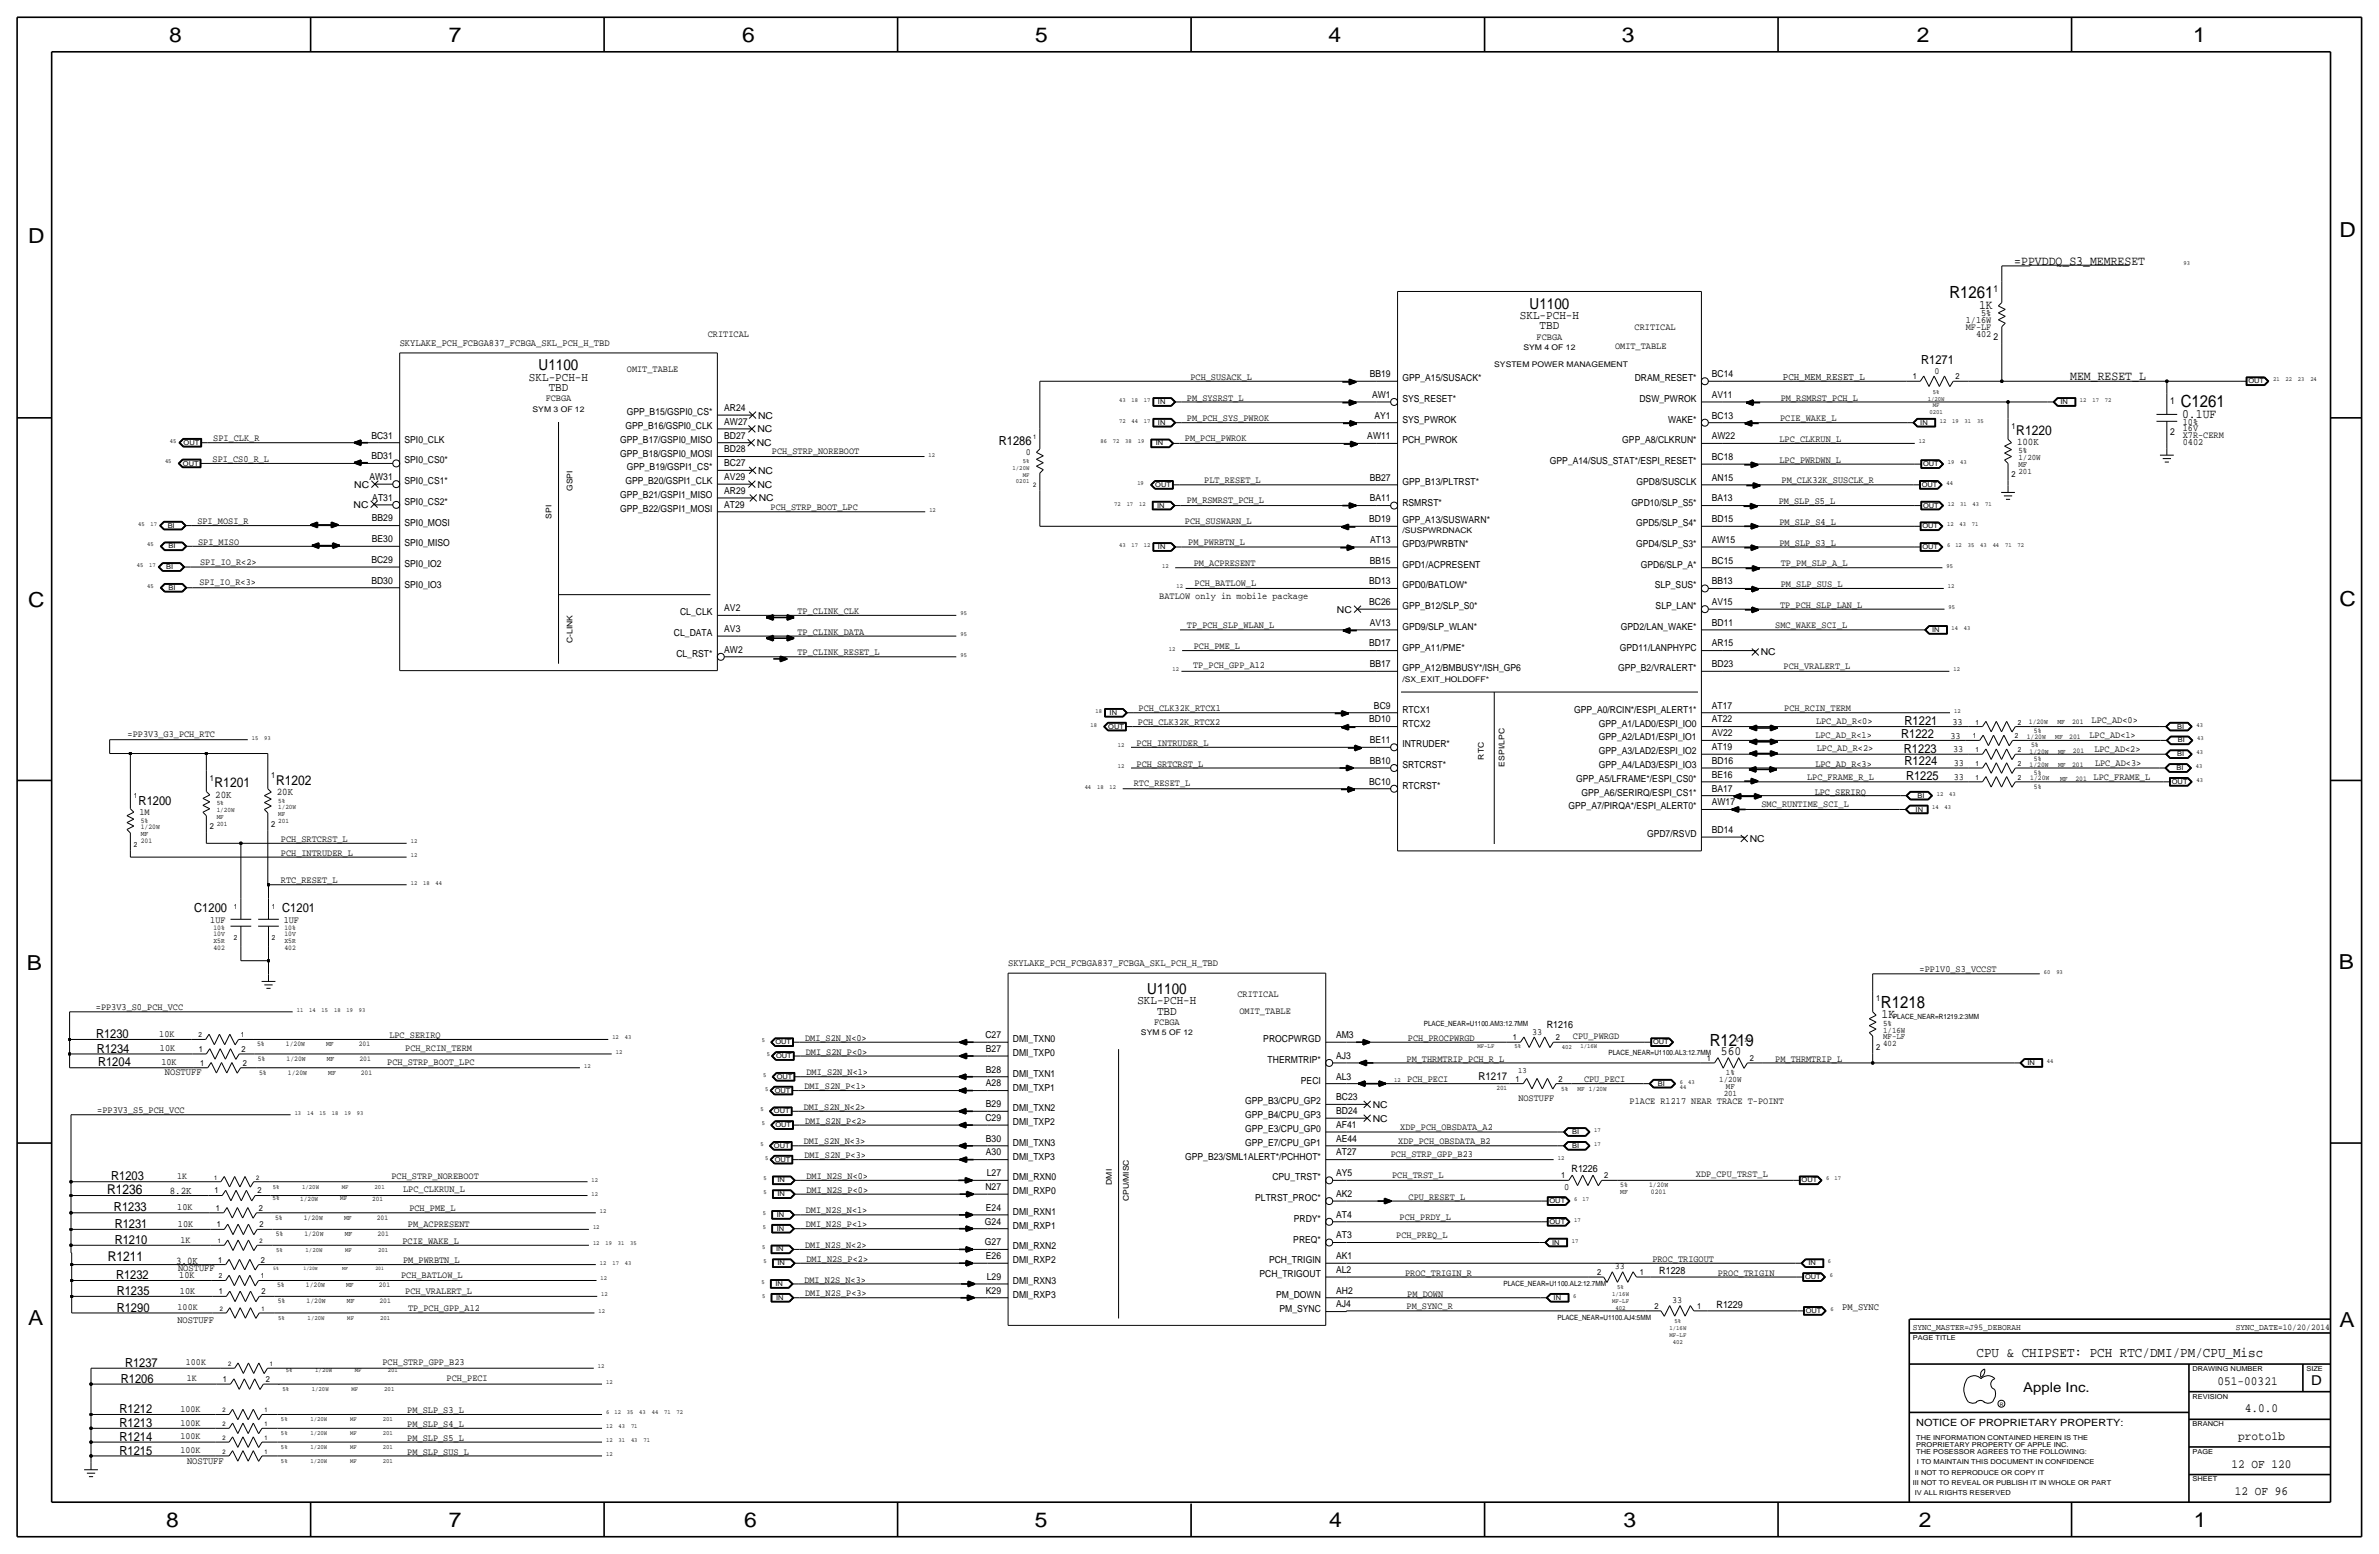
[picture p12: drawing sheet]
<svg xmlns="http://www.w3.org/2000/svg" width="875mm" height="572mm" viewBox="0 0 875 572" stroke-linecap="round" stroke-linejoin="round" font-family="sans-serif">
<defs><g id="words">
<g font-size="7.6">
<text x="62.2" y="15.5">8</text>
<text x="165" y="15.5">7</text>
<text x="273" y="15.5">6</text>
<text x="380.7" y="15.5">5</text>
<text x="488.6" y="15.5">4</text>
<text x="596.6" y="15.5">3</text>
<text x="705.1" y="15.5">2</text>
<text x="806.7" y="15.5">1</text>
<text x="10.4" y="89.4">D</text>
<text x="860.5" y="87.1">D</text>
<text x="10.4" y="223.3">C</text>
<text x="860.5" y="222.8">C</text>
<text x="9.8" y="356.6">B</text>
<text x="860.2" y="356.4">B</text>
<text x="10.4" y="487.4">A</text>
<text x="860.5" y="488.2">A</text>
<text x="61.2" y="561.6">8</text>
<text x="165" y="561.6">7</text>
<text x="273.8" y="561.6">6</text>
<text x="380.7" y="561.6">5</text>
<text x="488.9" y="561.6">4</text>
<text x="597.1" y="561.6">3</text>
<text x="705.8" y="561.6">2</text>
<text x="806.9" y="561.6">1</text>
</g>
<g font-size="6.2">
<text x="717" y="109.7">R1261</text>
<text x="802.1" y="149.9">C1261</text>
<text x="691.8" y="370.6">R1218</text>
<text x="628.9" y="384.6">R1219</text>
</g>
<g font-size="5.6">
<text x="562.6" y="113.5">U1100</text>
<text x="198.1" y="136.1">U1100</text>
<text x="421.9" y="365.5">U1100</text>
</g>
<text font-size="5.2" x="727" y="499.1">CPU &amp; CHIPSET: PCH RTC/DMI/PM/CPU_Misc</text>
<g font-size="5">
<text x="741.6" y="160">R1220</text>
<text x="78.9" y="289.6">R1201</text>
<text x="101.5" y="288.5">R1202</text>
<text x="39.4" y="439.2">R1236</text>
<text x="39.7" y="463.8">R1211</text>
<text x="850.1" y="509.3">D</text>
<text x="744.2" y="511.8">Apple Inc.</text>
</g>
<g font-size="4.7">
<text x="740.9" y="97.3">=PPVDDQ_S3_MEMRESET</text>
<text x="727.9" y="113.5">1K</text>
<text x="761.4" y="139.7">MEM_RESET_L</text>
<text x="802.6" y="153.7">0.1UF</text>
<text x="692.1" y="374.4">1K</text>
<text x="633" y="388.1">560</text>
</g>
<g font-size="4.6">
<text x="706.6" y="133.9">R1271</text>
<text x="367.4" y="163.6">R1286</text>
<text x="700.6" y="266.4">R1221</text>
<text x="699.3" y="271.5">R1222</text>
<text x="700.3" y="276.9">R1223</text>
<text x="700.6" y="281.4">R1224</text>
<text x="701.1" y="287">R1225</text>
<text x="51" y="295.9">R1200</text>
<text x="71.5" y="335.5">C1200</text>
<text x="103.8" y="335.5">C1201</text>
<text x="35.3" y="381.8">R1230</text>
<text x="35.6" y="387.1">R1234</text>
<text x="36.1" y="392.2">R1204</text>
<text x="40.9" y="434.1">R1203</text>
<text x="41.9" y="445.5">R1233</text>
<text x="42.2" y="451.6">R1231</text>
<text x="42.2" y="457.5">R1210</text>
<text x="42.7" y="470.4">R1232</text>
<text x="42.9" y="476.2">R1235</text>
<text x="42.9" y="482.3">R1290</text>
<text x="46" y="502.7">R1237</text>
<text x="44.5" y="508.5">R1206</text>
<text x="815.7" y="509.3">051-00321</text>
<text x="44" y="519.7">R1212</text>
<text x="825.7" y="519.4">4.0.0</text>
<text x="44" y="524.8">R1213</text>
<text x="44" y="529.8">R1214</text>
<text x="823.2" y="529.6">proto1b</text>
<text x="44" y="534.9">R1215</text>
<text x="820.8" y="539.8">12 OF 120</text>
<text x="822" y="549.9">12 OF 96</text>
</g>
<g font-size="4.5">
<text x="559.1" y="117.3">SKL-PCH-H</text>
<text x="566.3" y="121.2">TBD</text>
<text x="194.6" y="140">SKL-PCH-H</text>
<text x="201.8" y="143.8">TBD</text>
<text x="418.3" y="369.3">SKL-PCH-H</text>
<text x="425.6" y="373.1">TBD</text>
</g>
<text font-size="4" x="543.9" y="397.3">R1217</text>
<g font-size="3.8">
<text x="655.8" y="139.7">PCH_MEM_RESET_L</text>
<text x="741.9" y="163.8">100K</text>
<text x="79.2" y="293.4">20K</text>
<text x="101.8" y="292.4">20K</text>
<text x="62.5" y="439.2">8.2K</text>
<text x="64.8" y="464.8">3.0K</text>
</g>
<g font-size="3.7">
<text x="568.9" y="378">R1216</text>
<text x="578" y="431">R1226</text>
<text x="610.3" y="468.6">R1228</text>
<text x="631.4" y="481.1">R1229</text>
<text x="704.8" y="524.5">NOTICE OF PROPRIETARY PROPERTY:</text>
</g>
<g font-size="3.6">
<text x="147" y="127.3">SKYLAKE_PCH_FCBGA837_FCBGA_SKL_PCH_H_TBD</text>
<text x="370.8" y="355.3">SKYLAKE_PCH_FCBGA837_FCBGA_SKL_PCH_H_TBD</text>
<text x="60.7" y="395.2">NOSTUFF</text>
<text x="65.5" y="467.4">NOSTUFF</text>
<text x="677.6" y="481.6">PM_SYNC</text>
<text x="65.2" y="486.4">NOSTUFF</text>
<text x="68.8" y="538.5">NOSTUFF</text>
</g>
<g font-size="3.5">
<text x="733.3" y="107.4">1</text>
<text x="723" y="118.9">1/16W</text>
<text x="728.7" y="116.3">5%</text>
<text x="260.4" y="124">CRITICAL</text>
<text x="565.2" y="125">FCBGA</text>
<text x="601.2" y="121.4">CRITICAL</text>
<text x="723" y="121.4">MF-LF</text>
<text x="726.8" y="124">402</text>
<text x="733.3" y="125.2">2</text>
<text x="594.1" y="128.5">OMIT_TABLE</text>
<text x="230.6" y="136.7">OMIT_TABLE</text>
<text x="711.5" y="137.4">0</text>
<text x="437.8" y="139.7">PCH_SUSACK_L</text>
<text x="503.8" y="138.7">BB19</text>
<text x="515.8" y="140.2">GPP_A15/SUSACK*</text>
<text x="601.3" y="140.2">DRAM_RESET*</text>
<text x="629.6" y="138.7">BC14</text>
<text x="200.7" y="147.6">FCBGA</text>
<text x="436.6" y="147.3">PM_SYSRST_L</text>
<text x="504.7" y="146.3">AW1</text>
<text x="515.8" y="147.8">SYS_RESET*</text>
<text x="603" y="147.8">DSW_PWROK</text>
<text x="629.6" y="146.3">AV11</text>
<text x="655" y="147.3">PM_RSMRST_PCH_L</text>
<text x="798.3" y="148.6">1</text>
<text x="230.5" y="152.6">GPP_B15/GSPI0_CS*</text>
<text x="266.4" y="151.1">AR24</text>
<text x="278.8" y="153.9">NC</text>
<text x="436.6" y="154.9">PM_PCH_SYS_PWROK</text>
<text x="505.5" y="153.9">AY1</text>
<text x="515.8" y="155.4">SYS_PWROK</text>
<text x="613.5" y="155.4">WAKE*</text>
<text x="629.6" y="153.9">BC13</text>
<text x="654.8" y="154.9">PCIE_WAKE_L</text>
<text x="136.6" y="161.3">BC31</text>
<text x="230" y="157.7">GPP_B16/GSPI0_CLK</text>
<text x="266.4" y="156.2">AW27</text>
<text x="266.4" y="161.3">BD27</text>
<text x="278.6" y="159">NC</text>
<text x="502.9" y="161.5">AW11</text>
<text x="629.6" y="161.5">AW22</text>
<text x="798.3" y="160">2</text>
<text x="802.8" y="161">X7R-CERM</text>
<text x="802.8" y="156.2">10%</text>
<text x="802.8" y="158.5">16V</text>
<text x="78.4" y="162.3">SPI_CLK_R</text>
<text x="148.8" y="162.8">SPI0_CLK</text>
<text x="228.1" y="167.9">GPP_B18/GSPI0_MOSI</text>
<text x="228.1" y="162.8">GPP_B17/GSPI0_MISO</text>
<text x="266.4" y="166.4">BD28</text>
<text x="278.3" y="164.1">NC</text>
<text x="283.9" y="167.1">PCH_STRP_NOREBOOT</text>
<text x="377.3" y="167.4">0</text>
<text x="435.8" y="162.3">PM_PCH_PWROK</text>
<text x="515.8" y="163.1">PCH_PWROK</text>
<text x="596.7" y="163.1">GPP_A8/CLKRUN*</text>
<text x="654.5" y="162.5">LPC_CLKRUN_L</text>
<text x="802.8" y="163.6">0402</text>
<text x="78.2" y="169.9">SPI_CS0_R_L</text>
<text x="136.6" y="168.9">BD31</text>
<text x="148.8" y="170.4">SPI0_CS0*</text>
<text x="230.5" y="173">GPP_B19/GSPI1_CS*</text>
<text x="266.4" y="171.5">BC27</text>
<text x="570.1" y="170.7">GPP_A14/SUS_STAT*/ESPI_RESET*</text>
<text x="629.6" y="169.2">BC18</text>
<text x="654.5" y="170.2">LPC_PWRDWN_L</text>
<text x="130.3" y="179.3">NC</text>
<text x="135.9" y="176.5">AW31</text>
<text x="148.8" y="178.1">SPI0_CS1*</text>
<text x="230" y="178.1">GPP_B20/GSPI1_CLK</text>
<text x="266.4" y="176.5">AV29</text>
<text x="278.6" y="179.3">NC</text>
<text x="278.8" y="174.2">NC</text>
<text x="442.9" y="177.5">PLT_RESET_L</text>
<text x="503.8" y="176.8">BB27</text>
<text x="515.8" y="178.3">GPP_B13/PLTRST*</text>
<text x="602" y="178.3">GPD8/SUSCLK</text>
<text x="629.6" y="176.8">AN15</text>
<text x="655.3" y="177.8">PM_CLK32K_SUSCLK_R</text>
<text x="136.9" y="184.2">AT31</text>
<text x="148.8" y="185.7">SPI0_CS2*</text>
<text x="228.1" y="183.1">GPP_B21/GSPI1_MISO</text>
<text x="266.4" y="181.6">AR29</text>
<text x="279.1" y="184.4">NC</text>
<text x="436.6" y="184.9">PM_RSMRST_PCH_L</text>
<text x="503.8" y="184.4">BA11</text>
<text x="515.8" y="185.9">RSMRST*</text>
<text x="600" y="185.9">GPD10/SLP_S5*</text>
<text x="629.6" y="184.4">BA13</text>
<text x="654.3" y="185.4">PM_SLP_S5_L</text>
<text x="130.1" y="186.7">NC</text>
<text x="136.8" y="191.8">BB29</text>
<text x="228.1" y="188.2">GPP_B22/GSPI1_MOSI</text>
<text x="266.4" y="186.7">AT29</text>
<text x="283.4" y="187.5">PCH_STRP_BOOT_LPC</text>
<text x="72.6" y="192.8">SPI_MOSI_R</text>
<text x="148.8" y="193.3">SPI0_MOSI</text>
<text x="435.8" y="192.8">PCH_SUSWARN_L</text>
<text x="503.6" y="192">BD19</text>
<text x="515.8" y="192.3">GPP_A13/SUSWARN*</text>
<text x="601.8" y="193.5">GPD5/SLP_S4*</text>
<text x="629.6" y="192">BD15</text>
<text x="654.5" y="193">PM_SLP_S4_L</text>
<text x="72.8" y="200.4">SPI_MISO</text>
<text x="136.8" y="199.4">BE30</text>
<text x="148.8" y="200.9">SPI0_MISO</text>
<text x="437.1" y="200.4">PM_PWRBTN_L</text>
<text x="504" y="199.6">AT13</text>
<text x="515.8" y="201.2">GPD3/PWRBTN*</text>
<text x="601.8" y="201.2">GPD4/SLP_S3*</text>
<text x="629.6" y="199.6">AW15</text>
<text x="654.5" y="200.7">PM_SLP_S3_L</text>
<text x="73.6" y="207.8">SPI_IO_R&lt;2&gt;</text>
<text x="136.6" y="207">BC29</text>
<text x="148.8" y="208.5">SPI0_IO2</text>
<text x="439.1" y="208.3">PM_ACPRESENT</text>
<text x="503.8" y="207.3">BB15</text>
<text x="515.8" y="208.8">GPD1/ACPRESENT</text>
<text x="603.5" y="208.8">GPD6/SLP_A*</text>
<text x="629.6" y="207.3">BC15</text>
<text x="655" y="208.3">TP_PM_SLP_A_L</text>
<text x="73.4" y="215.1">SPI_IO_R&lt;3&gt;</text>
<text x="136.6" y="214.6">BD30</text>
<text x="439.4" y="215.6">PCH_BATLOW_L</text>
<text x="503.6" y="214.9">BD13</text>
<text x="629.6" y="214.9">BB13</text>
<text x="655" y="215.9">PM_SLP_SUS_L</text>
<text x="148.8" y="216.2">SPI0_IO3</text>
<text x="426.4" y="220.5">BATLOW only in mobile package</text>
<text x="515.8" y="216.4">GPD0/BATLOW*</text>
<text x="608.6" y="216.4">SLP_SUS*</text>
<text x="250.2" y="226.3">CL_CLK</text>
<text x="266.4" y="224.8">AV2</text>
<text x="293.3" y="225.8">TP_CLINK_CLK</text>
<text x="491.8" y="225.3">NC</text>
<text x="503.6" y="222.5">BC26</text>
<text x="515.8" y="224">GPP_B12/SLP_S0*</text>
<text x="609" y="224">SLP_LAN*</text>
<text x="629.6" y="222.5">AV15</text>
<text x="654.8" y="223.5">TP_PCH_SLP_LAN_L</text>
<text x="247.9" y="233.9">CL_DATA</text>
<text x="266.4" y="232.4">AV3</text>
<text x="293.3" y="233.4">TP_CLINK_DATA</text>
<text x="436.6" y="231.1">TP_PCH_SLP_WLAN_L</text>
<text x="503.8" y="230.1">AV13</text>
<text x="515.8" y="231.6">GPD9/SLP_WLAN*</text>
<text x="596.2" y="231.6">GPD2/LAN_WAKE*</text>
<text x="629.6" y="230.1">BD11</text>
<text x="653" y="231.1">SMC_WAKE_SCI_L</text>
<text x="439.1" y="238.5">PCH_PME_L</text>
<text x="503.6" y="237.7">BD17</text>
<text x="515.8" y="239.3">GPP_A11/PME*</text>
<text x="595.8" y="239.3">GPD11/LANPHYPC</text>
<text x="629.6" y="237.7">AR15</text>
<text x="248.8" y="241.5">CL_RST*</text>
<text x="266.4" y="240">AW2</text>
<text x="293.3" y="241">TP_CLINK_RESET_L</text>
<text x="438.9" y="245.6">TP_PCH_GPP_A12</text>
<text x="503.8" y="245.4">BB17</text>
<text x="629.6" y="245.4">BD23</text>
<text x="647.6" y="241">NC</text>
<text x="515.8" y="246.9">GPP_A12/BMBUSY*/ISH_GP6</text>
<text x="595.1" y="246.9">GPP_B2/VRALERT*</text>
<text x="656" y="246.1">PCH_VRALERT_L</text>
<text x="418.8" y="261.6">PCH_CLK32K_RTCX1</text>
<text x="505.4" y="260.6">BC9</text>
<text x="515.8" y="262.1">RTCX1</text>
<text x="579" y="262.1">GPP_A0/RCIN*/ESPI_ALERT1*</text>
<text x="629.6" y="260.6">AT17</text>
<text x="656.3" y="261.4">PCH_RCIN_TERM</text>
<text x="418.5" y="266.7">PCH_CLK32K_RTCX2</text>
<text x="503.6" y="265.7">BD10</text>
<text x="515.8" y="267.2">RTCX2</text>
<text x="588.1" y="267.2">GPP_A1/LAD0/ESPI_IO0</text>
<text x="629.6" y="265.7">AT22</text>
<text x="668" y="266.2">LPC_AD_R&lt;0&gt;</text>
<text x="718.1" y="266.4">33</text>
<text x="769.3" y="265.9">LPC_AD&lt;0&gt;</text>
<text x="46.9" y="271">=PP3V3_G3_PCH_RTC</text>
<text x="418" y="274.3">PCH_INTRUDER_L</text>
<text x="503.8" y="273.3">BE11</text>
<text x="515.8" y="274.8">INTRUDER*</text>
<text x="588.1" y="272.3">GPP_A2/LAD1/ESPI_IO1</text>
<text x="629.6" y="270.8">AV22</text>
<text x="629.6" y="275.8">AT19</text>
<text x="667.7" y="271.3">LPC_AD_R&lt;1&gt;</text>
<text x="717.4" y="271.8">33</text>
<text x="768.5" y="271.3">LPC_AD&lt;1&gt;</text>
<text x="418" y="281.9">PCH_SRTCRST_L</text>
<text x="503.8" y="280.9">BB10</text>
<text x="588.1" y="277.4">GPP_A3/LAD2/ESPI_IO2</text>
<text x="629.6" y="280.9">BD16</text>
<text x="668.2" y="276.4">LPC_AD_R&lt;2&gt;</text>
<text x="718.4" y="276.6">33</text>
<text x="718.7" y="281.7">33</text>
<text x="770.3" y="276.6">LPC_AD&lt;2&gt;</text>
<text x="770.6" y="281.7">LPC_AD&lt;3&gt;</text>
<text x="515.8" y="282.4">SRTCRST*</text>
<text x="579.7" y="287.5">GPP_A5/LFRAME*/ESPI_CS0*</text>
<text x="588.1" y="282.4">GPP_A4/LAD3/ESPI_IO3</text>
<text x="629.6" y="286">BE16</text>
<text x="664.7" y="286.8">LPC_FRAME_R_L</text>
<text x="667.7" y="282.2">LPC_AD_R&lt;3&gt;</text>
<text x="718.7" y="286.8">33</text>
<text x="770.1" y="286.8">LPC_FRAME_L</text>
<text x="417" y="289">RTC_RESET_L</text>
<text x="503.6" y="288.5">BC10</text>
<text x="515.8" y="290.1">RTCRST*</text>
<text x="581.6" y="292.6">GPP_A6/SERIRQ/ESPI_CS1*</text>
<text x="629.6" y="291.1">BA17</text>
<text x="667.5" y="292.3">LPC_SERIRQ</text>
<text x="51.3" y="299.7">1M</text>
<text x="576.9" y="297.7">GPP_A7/PIRQA*/ESPI_ALERT0*</text>
<text x="629.6" y="296.2">AW17</text>
<text x="647.9" y="296.9">SMC_RUNTIME_SCI_L</text>
<text x="103.3" y="309.6">PCH_SRTCRST_L</text>
<text x="605.8" y="307.8">GPD7/RSVD</text>
<text x="629.6" y="306.3">BD14</text>
<text x="643.6" y="309.6">NC</text>
<text x="103.3" y="314.7">PCH_INTRUDER_L</text>
<text x="103.3" y="324.9">RTC_RESET_L</text>
<text x="77.3" y="339.3">1UF</text>
<text x="104.3" y="339.3">1UF</text>
<text x="706.1" y="357.6">=PP1V0_S3_VCCST</text>
<text x="35.3" y="371.6">=PP3V3_S0_PCH_VCC</text>
<text x="455.2" y="366.8">CRITICAL</text>
<text x="424.5" y="376.9">FCBGA</text>
<text x="455.9" y="372.9">OMIT_TABLE</text>
<text x="58.6" y="381.3">10K</text>
<text x="143.2" y="381.8">LPC_SERIRQ</text>
<text x="296.1" y="382.8">DMI_S2N_N&lt;0&gt;</text>
<text x="362.5" y="381.8">C27</text>
<text x="372.6" y="383.3">DMI_TXN0</text>
<text x="464.7" y="383.3">PROCPWRGD</text>
<text x="491.4" y="381.8">AM3</text>
<text x="517.9" y="382.8">PCH_PROCPWRGD</text>
<text x="563.5" y="380.5">33</text>
<text x="578.6" y="382.3">CPU_PWRGD</text>
<text x="58.8" y="386.6">10K</text>
<text x="149.1" y="386.6">PCH_RCIN_TERM</text>
<text x="296.4" y="387.9">DMI_S2N_P&lt;0&gt;</text>
<text x="362.6" y="386.8">B27</text>
<text x="372.6" y="388.4">DMI_TXP0</text>
<text x="491.4" y="389.4">AJ3</text>
<text x="59.3" y="391.7">10K</text>
<text x="142.4" y="391.7">PCH_STRP_BOOT_LPC</text>
<text x="296.6" y="395.5">DMI_S2N_N&lt;1&gt;</text>
<text x="362.6" y="394.5">B28</text>
<text x="372.6" y="396">DMI_TXN1</text>
<text x="466.2" y="390.9">THERMTRIP*</text>
<text x="517.3" y="390.4">PM_THRMTRIP_PCH_R_L</text>
<text x="653" y="390.4">PM_THRMTRIP_L</text>
<text x="295.9" y="400.6">DMI_S2N_P&lt;1&gt;</text>
<text x="362.6" y="399.5">A28</text>
<text x="372.6" y="401.1">DMI_TXP1</text>
<text x="478.5" y="398.5">PECI</text>
<text x="491.4" y="397">AL3</text>
<text x="517.6" y="398">PCH_PECI</text>
<text x="582.6" y="398">CPU_PECI</text>
<text x="362.6" y="407.2">B29</text>
<text x="458" y="406.2">GPP_B3/CPU_GP2</text>
<text x="491.4" y="404.6">BC23</text>
<text x="504.9" y="407.4">NC</text>
<text x="558.5" y="404.9">NOSTUFF</text>
<text x="599.4" y="406.1">PlACE R1217 NEAR TRACE T-POINT</text>
<text x="35.8" y="409.4">=PP3V3_S5_PCH_VCC</text>
<text x="295.6" y="408.2">DMI_S2N_N&lt;2&gt;</text>
<text x="296.1" y="413.3">DMI_S2N_P&lt;2&gt;</text>
<text x="362.5" y="412.2">C29</text>
<text x="372.6" y="413.8">DMI_TXP2</text>
<text x="372.6" y="408.7">DMI_TXN2</text>
<text x="458" y="411.2">GPP_B4/CPU_GP3</text>
<text x="491.4" y="409.7">BD24</text>
<text x="504.9" y="412.5">NC</text>
<text x="362.6" y="419.9">B30</text>
<text x="458" y="416.3">GPP_E3/CPU_GP0</text>
<text x="491.4" y="419.9">AE44</text>
<text x="491.4" y="414.8">AF41</text>
<text x="515.1" y="415.5">XDP_PCH_OBSDATA_A2</text>
<text x="295.6" y="420.9">DMI_S2N_N&lt;3&gt;</text>
<text x="295.9" y="426">DMI_S2N_P&lt;3&gt;</text>
<text x="362.6" y="424.9">A30</text>
<text x="372.6" y="421.4">DMI_TXN3</text>
<text x="458" y="421.4">GPP_E7/CPU_GP1</text>
<text x="491.4" y="424.9">AT27</text>
<text x="511.6" y="425.5">PCH_STRP_GPP_B23</text>
<text x="514.3" y="420.9">XDP_PCH_OBSDATA_B2</text>
<text x="372.6" y="426.5">DMI_TXP3</text>
<text x="435.9" y="426.5">GPP_B23/SML1ALERT*/PCHHOT*</text>
<text x="65.2" y="433.6">1K</text>
<text x="144" y="433.6">PCH_STRP_NOREBOOT</text>
<text x="296.6" y="433.6">DMI_N2S_N&lt;0&gt;</text>
<text x="362.5" y="437.6">N27</text>
<text x="363" y="432.6">L27</text>
<text x="372.6" y="434.1">DMI_RXN0</text>
<text x="468" y="434.1">CPU_TRST*</text>
<text x="491.4" y="432.6">AY5</text>
<text x="512.1" y="433.1">PCH_TRST_L</text>
<text x="575.3" y="437.6">0</text>
<text x="623.8" y="432.9">XDP_CPU_TRST_L</text>
<text x="148.3" y="438.4">LPC_CLKRUN_L</text>
<text x="296.6" y="438.7">DMI_N2S_P&lt;0&gt;</text>
<text x="372.6" y="439.2">DMI_RXP0</text>
<text x="461.7" y="441.7">PLTRST_PROC*</text>
<text x="491.4" y="440.2">AK2</text>
<text x="518.1" y="441.2">CPU_RESET_L</text>
<text x="65.2" y="445">10K</text>
<text x="150.6" y="445.3">PCH_PME_L</text>
<text x="296.4" y="446.3">DMI_N2S_N&lt;1&gt;</text>
<text x="362.6" y="445.3">E24</text>
<text x="372.6" y="446.8">DMI_RXN1</text>
<text x="475.9" y="449.3">PRDY*</text>
<text x="491.4" y="447.8">AT4</text>
<text x="514.8" y="448.8">PCH_PRDY_L</text>
<text x="65.4" y="451.1">10K</text>
<text x="150.1" y="451.1">PM_ACPRESENT</text>
<text x="296.4" y="451.4">DMI_N2S_P&lt;1&gt;</text>
<text x="362.3" y="450.3">G24</text>
<text x="372.6" y="451.9">DMI_RXP1</text>
<text x="491.4" y="455.4">AT3</text>
<text x="513.5" y="455.4">PCH_PREQ_L</text>
<text x="66.4" y="456.9">1K</text>
<text x="148" y="457.4">PCIE_WAKE_L</text>
<text x="296.1" y="459">DMI_N2S_N&lt;2&gt;</text>
<text x="362.3" y="458">G27</text>
<text x="372.6" y="459.5">DMI_RXN2</text>
<text x="475.7" y="457">PREQ*</text>
<text x="148.3" y="464.6">PM_PWRBTN_L</text>
<text x="296.6" y="464.1">DMI_N2S_P&lt;2&gt;</text>
<text x="362.6" y="463">E26</text>
<text x="372.6" y="464.6">DMI_RXP2</text>
<text x="466.8" y="464.6">PCH_TRIGIN</text>
<text x="491.4" y="463">AK1</text>
<text x="594" y="466.9">33</text>
<text x="607.8" y="464.1">PROC_TRIGOUT</text>
<text x="65.9" y="469.9">10K</text>
<text x="147.5" y="470.2">PCH_BATLOW_L</text>
<text x="295.9" y="471.7">DMI_N2S_N&lt;3&gt;</text>
<text x="363" y="470.7">L29</text>
<text x="372.6" y="472.2">DMI_RXN3</text>
<text x="463.3" y="469.7">PCH_TRIGOUT</text>
<text x="491.4" y="468.1">AL2</text>
<text x="516.8" y="469.4">PROC_TRIGIN_R</text>
<text x="631.9" y="469.1">PROC_TRIGIN</text>
<text x="66.2" y="475.7">10K</text>
<text x="149.1" y="475.7">PCH_VRALERT_L</text>
<text x="296.1" y="476.8">DMI_N2S_P&lt;3&gt;</text>
<text x="362.6" y="475.7">K29</text>
<text x="372.6" y="477.3">DMI_RXP3</text>
<text x="469.4" y="477.3">PM_DOWN</text>
<text x="491.4" y="475.7">AH2</text>
<text x="517.6" y="477">PM_DOWN</text>
<text x="615.1" y="479.3">33</text>
<text x="65.3" y="481.8">100K</text>
<text x="150.1" y="482.1">TP_PCH_GPP_A12</text>
<text x="470.6" y="482.3">PM_SYNC</text>
<text x="491.4" y="480.8">AJ4</text>
<text x="517.3" y="481.6">PM_SYNC_R</text>
<text x="68.4" y="502.2">100K</text>
<text x="140.7" y="502.2">PCH_STRP_GPP_B23</text>
<text x="68.7" y="508">1K</text>
<text x="164.3" y="507.7">PCH_PECI</text>
<text x="66.4" y="519.2">100K</text>
<text x="149.8" y="519.7">PM_SLP_S3_L</text>
<text x="66.4" y="524.3">100K</text>
<text x="149.8" y="524.8">PM_SLP_S4_L</text>
<text x="66.4" y="529.3">100K</text>
<text x="149.8" y="529.8">PM_SLP_S5_L</text>
<text x="66.4" y="534.4">100K</text>
<text x="149.8" y="534.9">PM_SLP_SUS_L</text>
</g>
<g font-size="3.2">
<text x="703.5" y="488.9">SYNC_MASTER=J95_DEBORAH</text>
<text x="822.3" y="488.9">SYNC_DATE=10/20/2014</text>
</g>
<g font-size="3.1">
<text x="703.5" y="139.4">1</text>
<text x="719.3" y="139.4">2</text>
<text x="739.9" y="157.7">1</text>
<text x="742.4" y="166.6">5%</text>
<text x="742.4" y="171.7">MF</text>
<text x="742.4" y="169.2">1/20W</text>
<text x="739.9" y="175.5">2</text>
<text x="742.4" y="174.2">201</text>
<text x="77.2" y="287.3">1</text>
<text x="99.8" y="286.3">1</text>
<text x="77.2" y="305.1">2</text>
<text x="99.8" y="304">2</text>
<text x="690.1" y="368.3">1</text>
<text x="692.6" y="377.2">5%</text>
<text x="556.5" y="382.5">1</text>
<text x="572.2" y="382.5">2</text>
<text x="692.6" y="382.3">MF-LF</text>
<text x="692.6" y="379.7">1/16W</text>
<text x="73.1" y="386.8">1</text>
<text x="88.8" y="386.8">2</text>
<text x="690.1" y="386.1">2</text>
<text x="692.6" y="384.8">402</text>
<text x="73.6" y="391.9">1</text>
<text x="89.4" y="391.9">2</text>
<text x="627.8" y="390.1">1</text>
<text x="634.8" y="395.5">1%</text>
<text x="643.6" y="390.1">2</text>
<text x="557.5" y="397.8">1</text>
<text x="573.2" y="397.8">2</text>
<text x="632.3" y="398">1/20W</text>
<text x="634.8" y="400.6">MF</text>
<text x="634" y="403.1">201</text>
<text x="574.2" y="433.3">1</text>
<text x="590" y="433.3">2</text>
<text x="78.9" y="438.9">1</text>
<text x="94.7" y="438.9">2</text>
<text x="79.4" y="445.3">1</text>
<text x="95.2" y="445.3">2</text>
<text x="79.7" y="451.4">1</text>
<text x="95.5" y="451.4">2</text>
<text x="80.2" y="464.3">1</text>
<text x="96" y="464.3">2</text>
<text x="587.4" y="468.9">2</text>
<text x="603.2" y="468.9">1</text>
<text x="80.5" y="476">1</text>
<text x="96.2" y="476">2</text>
<text x="608.5" y="481.3">2</text>
<text x="624.3" y="481.3">1</text>
<text x="82" y="508.3">1</text>
<text x="97.7" y="508.3">2</text>
</g>
<text font-size="3" x="558.4" y="394.7">13</text>
<g font-size="2.9">
<text x="560.4" y="128.8">SYM 4 OF 12</text>
<text x="549.6" y="135.1">SYSTEM POWER MANAGEMENT</text>
<text x="195.9" y="151.4">SYM 3 OF 12</text>
<text x="210.5" y="180.6" transform="rotate(-90 210.5 180.6)">GSPI</text>
<text x="202.9" y="190.8" transform="rotate(-90 202.9 190.8)">SPI</text>
<text x="515.8" y="196.1">/SUSPWRDNACK</text>
<text x="210.5" y="236.6" transform="rotate(-90 210.5 236.6)">C-LINK</text>
<text x="515.8" y="250.7">/SX_EXIT_HOLDOFF*</text>
<text x="545.8" y="279.3" transform="rotate(-90 545.8 279.3)">RTC</text>
<text x="553.4" y="281.9" transform="rotate(-90 553.4 281.9)">ESPI/LPC</text>
<text x="419.7" y="380.7">SYM 5 OF 12</text>
<text x="408.9" y="435.7" transform="rotate(-90 408.9 435.7)">DMI</text>
<text x="415.2" y="441.8" transform="rotate(-90 415.2 441.8)">CPU/MISC</text>
</g>
<g font-size="2.6">
<text x="726.6" y="266.4">1</text>
<text x="742.1" y="266.4">2</text>
<text x="746.2" y="266.2">1/20W</text>
<text x="748.1" y="269.7">5%</text>
<text x="756.7" y="266.2">MF</text>
<text x="762.1" y="266.2">201</text>
<text x="725.6" y="271.5">1</text>
<text x="741.1" y="271.5">2</text>
<text x="745.5" y="271.8">1/20W</text>
<text x="747.1" y="274.8">5%</text>
<text x="756" y="271.8">MF</text>
<text x="761.1" y="271.8">201</text>
<text x="726.6" y="281.7">1</text>
<text x="726.6" y="276.6">1</text>
<text x="742.1" y="281.7">2</text>
<text x="742.1" y="276.6">2</text>
<text x="746.5" y="281.9">1/20W</text>
<text x="746.5" y="277.1">1/20W</text>
<text x="748.1" y="279.9">5%</text>
<text x="757" y="281.9">MF</text>
<text x="757" y="277.1">MF</text>
<text x="762.1" y="281.9">201</text>
<text x="762.4" y="276.9">201</text>
<text x="726.6" y="286.8">1</text>
<text x="742.1" y="286.8">2</text>
<text x="746.7" y="286.8">1/20W</text>
<text x="748.1" y="285">5%</text>
<text x="757.7" y="287.3">MF</text>
<text x="763.4" y="287.3">201</text>
<text x="49.2" y="293.6">1</text>
<text x="748.1" y="290.1">5%</text>
<text x="51.8" y="305.1">1/20W</text>
<text x="51.8" y="302.5">5%</text>
<text x="49.2" y="311.4">2</text>
<text x="51.8" y="310.1">201</text>
<text x="51.8" y="307.6">MF</text>
<text x="86" y="334.3">1</text>
<text x="100" y="334.3">1</text>
<text x="78.5" y="341.9">10%</text>
<text x="104.6" y="341.9">10%</text>
<text x="78.5" y="346.7">X5R</text>
<text x="78.5" y="344.2">10V</text>
<text x="86" y="345.7">2</text>
<text x="100" y="345.7">2</text>
<text x="104.6" y="344.2">10V</text>
<text x="104.6" y="346.7">X5R</text>
<text x="78.5" y="349.2">402</text>
<text x="104.6" y="349.2">402</text>
<text x="523.7" y="377.2">PLACE_NEAR=U1100.AM3:12.7MM</text>
<text x="696.3" y="374.9">PLACE_NEAR=R1219.2:3MM</text>
<text x="73.1" y="381.5">2</text>
<text x="88.6" y="381.5">1</text>
<text x="94.6" y="384.8">5%</text>
<text x="105.1" y="384.8">1/20W</text>
<text x="120" y="384.8">MF</text>
<text x="131.9" y="384.8">201</text>
<text x="591.6" y="387.9">PLACE_NEAR=U1100.AL3:12.7MM</text>
<text x="94.8" y="390.1">5%</text>
<text x="95.3" y="395.2">5%</text>
<text x="105.4" y="390.1">1/20W</text>
<text x="105.9" y="395.2">1/20W</text>
<text x="120.2" y="390.1">MF</text>
<text x="120.7" y="395.2">MF</text>
<text x="132.2" y="390.1">201</text>
<text x="132.7" y="395.2">201</text>
<text x="595.9" y="436.6">5%</text>
<text x="606.5" y="436.6">1/20W</text>
<text x="595.9" y="439.2">MF</text>
<text x="607.2" y="439.2">0201</text>
<text x="101.2" y="448.6">5%</text>
<text x="111.7" y="448.6">1/20W</text>
<text x="126.6" y="448.6">MF</text>
<text x="138.6" y="448.6">201</text>
<text x="101.4" y="454.7">5%</text>
<text x="112" y="454.7">1/20W</text>
<text x="126.8" y="454.7">MF</text>
<text x="138.8" y="454.7">201</text>
<text x="80.4" y="470.2">2</text>
<text x="96" y="470.2">1</text>
<text x="101.9" y="473.5">5%</text>
<text x="112.5" y="473.5">1/20W</text>
<text x="127.3" y="473.5">MF</text>
<text x="139.3" y="473.5">201</text>
<text x="553" y="472.9">PLACE_NEAR=U1100.AL2:12.7MM</text>
<text x="102.2" y="479.3">5%</text>
<text x="112.8" y="479.3">1/20W</text>
<text x="127.6" y="479.3">MF</text>
<text x="139.6" y="479.3">201</text>
<text x="572.9" y="485.4">PLACE_NEAR=U1100.AJ4:5MM</text>
</g>
<g font-size="2.5">
<text x="827" y="141">OUT</text>
<text x="425.9" y="148.6">IN</text>
<text x="757.9" y="148.6">IN</text>
<text x="425.9" y="156.2">IN</text>
<text x="706.3" y="156.2">IN</text>
<text x="67.5" y="163.6">OUT</text>
<text x="425.1" y="163.8">IN</text>
<text x="67.3" y="171.2">OUT</text>
<text x="707.3" y="171.5">OUT</text>
<text x="424.9" y="179.1">OUT</text>
<text x="706.8" y="179.1">OUT</text>
<text x="425.7" y="186.7">IN</text>
<text x="707.3" y="186.7">OUT</text>
<text x="61.7" y="194.1">BI</text>
<text x="707.1" y="194.3">OUT</text>
<text x="61.9" y="201.7">BI</text>
<text x="425.9" y="201.9">IN</text>
<text x="707.1" y="201.9">OUT</text>
<text x="61.2" y="209.3">BI</text>
<text x="61.9" y="216.9">BI</text>
<text x="710.6" y="232.4">IN</text>
<text x="408.1" y="262.9">IN</text>
<text x="407.7" y="268">OUT</text>
<text x="800.8" y="268">BI</text>
<text x="801" y="273.1">BI</text>
<text x="800.8" y="278.1">BI</text>
<text x="800.5" y="283.2">BI</text>
<text x="705.2" y="293.4">BI</text>
<text x="798.8" y="288.3">OUT</text>
<text x="79.7" y="298.7">1/20W</text>
<text x="79.7" y="296.2">5%</text>
<text x="102.3" y="295.1">5%</text>
<text x="102.3" y="297.7">1/20W</text>
<text x="704.6" y="298.5">IN</text>
<text x="79.7" y="303.8">201</text>
<text x="79.7" y="301.2">MF</text>
<text x="102.3" y="302.8">201</text>
<text x="102.3" y="300.2">MF</text>
<text x="285.2" y="384">OUT</text>
<text x="285.4" y="389.1">OUT</text>
<text x="608" y="384">OUT</text>
<text x="745.7" y="391.7">IN</text>
<text x="284.9" y="401.8">OUT</text>
<text x="285.7" y="396.7">OUT</text>
<text x="550.4" y="400.8">201</text>
<text x="574.2" y="401.1">5%</text>
<text x="580.3" y="401.1">MF 1/20W</text>
<text x="609.8" y="399.3">BI</text>
<text x="284.7" y="409.4">OUT</text>
<text x="285.2" y="414.5">OUT</text>
<text x="578.3" y="417.1">BI</text>
<text x="284.7" y="422.1">OUT</text>
<text x="578.3" y="422.1">BI</text>
<text x="284.9" y="427.2">OUT</text>
<text x="286" y="434.8">IN</text>
<text x="662.6" y="434.8">OUT</text>
<text x="100.2" y="441.5">5%</text>
<text x="110.4" y="441.7">1/20W</text>
<text x="125.1" y="441.5">MF</text>
<text x="136.9" y="441.7">201</text>
<text x="286" y="439.9">IN</text>
<text x="569.9" y="442.5">OUT</text>
<text x="285.7" y="447.5">IN</text>
<text x="285.7" y="452.6">IN</text>
<text x="569.9" y="450.1">OUT</text>
<text x="285.4" y="460.2">IN</text>
<text x="570.9" y="457.7">IN</text>
<text x="286" y="465.3">IN</text>
<text x="665.2" y="465.3">IN</text>
<text x="285.2" y="472.9">IN</text>
<text x="663.9" y="470.4">OUT</text>
<text x="285.4" y="478">IN</text>
<text x="571.4" y="478">IN</text>
<text x="664.2" y="482.9">OUT</text>
<text x="703.5" y="492.8">PAGE TITLE</text>
<text x="806.4" y="504.2">DRAWING NUMBER</text>
<text x="848.3" y="504.2">SIZE</text>
<text x="806.4" y="514.4">REVISION</text>
<text x="806.4" y="524.5">BRANCH</text>
<text x="704.8" y="532.1">PROPRIETARY PROPERTY OF APPLE INC.</text>
<text x="704.8" y="529.6">THE INFORMATION CONTAINED HEREIN IS THE</text>
<text x="704.8" y="534.7">THE POSESSOR AGREES TO THE FOLLOWING:</text>
<text x="705.1" y="538.5">I TO MAINTAIN THIS DOCUMENT IN CONFIDENCE</text>
<text x="806.4" y="534.7">PAGE</text>
<text x="704.3" y="542.3">II NOT TO REPRODUCE OR COPY IT</text>
<text x="806.4" y="544.8">SHEET</text>
<text x="703.5" y="546.1">III NOT TO REVEAL OR PUBLISH IT IN WHOLE OR PART</text>
<text x="704.3" y="549.9">IV ALL RIGHTS RESERVED</text>
</g>
<g font-size="2.3">
<text x="803.1" y="97.5">93</text>
<text x="836.1" y="140.2">21</text>
<text x="840.6" y="140.2">22</text>
<text x="845.2" y="140.2">23</text>
<text x="849.8" y="140.2">24</text>
<text x="411.6" y="147.8">43</text>
<text x="416.2" y="147.8">18</text>
<text x="420.8" y="147.8">17</text>
<text x="709" y="147.3">1/20W</text>
<text x="710.9" y="149.9">MF</text>
<text x="710.9" y="144.8">5%</text>
<text x="765" y="147.8">12</text>
<text x="769.6" y="147.8">17</text>
<text x="774.2" y="147.8">72</text>
<text x="411.6" y="155.4">72</text>
<text x="416.2" y="155.4">44</text>
<text x="420.8" y="155.4">17</text>
<text x="709.7" y="152.4">0201</text>
<text x="713.5" y="155.4">12</text>
<text x="718.1" y="155.4">19</text>
<text x="722.6" y="155.4">31</text>
<text x="727.2" y="155.4">35</text>
<text x="380" y="161.3">1</text>
<text x="62.5" y="162.8">45</text>
<text x="341.6" y="167.9">12</text>
<text x="404.8" y="163.1">86</text>
<text x="409.3" y="163.1">72</text>
<text x="413.9" y="163.1">38</text>
<text x="418.5" y="163.1">19</text>
<text x="705.8" y="163.1">12</text>
<text x="60.7" y="170.4">45</text>
<text x="372.4" y="172.7">1/20W</text>
<text x="376.2" y="170.2">5%</text>
<text x="716.4" y="170.7">19</text>
<text x="721" y="170.7">43</text>
<text x="373.7" y="177.8">0201</text>
<text x="376.2" y="175.3">MF</text>
<text x="380" y="179.1">2</text>
<text x="418.3" y="178.3">19</text>
<text x="715.9" y="178.3">44</text>
<text x="409.8" y="185.9">72</text>
<text x="414.4" y="185.9">17</text>
<text x="419" y="185.9">12</text>
<text x="716.4" y="185.9">12</text>
<text x="721" y="185.9">31</text>
<text x="725.6" y="185.9">43</text>
<text x="730.1" y="185.9">71</text>
<text x="341.8" y="188.2">12</text>
<text x="50.8" y="193.3">45</text>
<text x="55.4" y="193.3">17</text>
<text x="716.2" y="193.5">12</text>
<text x="720.7" y="193.5">43</text>
<text x="725.3" y="193.5">71</text>
<text x="54.1" y="200.9">45</text>
<text x="411.6" y="201.2">43</text>
<text x="416.2" y="201.2">17</text>
<text x="420.8" y="201.2">12</text>
<text x="716.2" y="201.2">6</text>
<text x="719.2" y="201.2">12</text>
<text x="723.8" y="201.2">35</text>
<text x="728.4" y="201.2">43</text>
<text x="732.9" y="201.2">44</text>
<text x="737.5" y="201.2">71</text>
<text x="742.1" y="201.2">72</text>
<text x="50.3" y="208.5">45</text>
<text x="54.9" y="208.5">17</text>
<text x="427.4" y="208.8">12</text>
<text x="716" y="208.8">95</text>
<text x="54.1" y="216.2">45</text>
<text x="432.8" y="216.4">12</text>
<text x="716.5" y="216.4">12</text>
<text x="353.3" y="226.3">95</text>
<text x="716.7" y="224">95</text>
<text x="353.3" y="233.9">95</text>
<text x="717.8" y="231.6">14</text>
<text x="722.4" y="231.6">43</text>
<text x="430" y="239.3">12</text>
<text x="353.3" y="241.6">95</text>
<text x="431.2" y="246.9">12</text>
<text x="718.5" y="246.9">12</text>
<text x="403" y="262.1">18</text>
<text x="718.8" y="262.1">12</text>
<text x="401.1" y="267.2">18</text>
<text x="807.9" y="267.2">43</text>
<text x="92.6" y="272">15</text>
<text x="97.2" y="272">93</text>
<text x="411.2" y="274.8">12</text>
<text x="808.1" y="272.3">43</text>
<text x="807.9" y="277.4">43</text>
<text x="411.2" y="282.4">12</text>
<text x="807.6" y="282.4">43</text>
<text x="807.9" y="287.5">43</text>
<text x="399" y="290.1">44</text>
<text x="403.5" y="290.1">18</text>
<text x="408.1" y="290.1">12</text>
<text x="712.4" y="292.6">12</text>
<text x="716.9" y="292.6">43</text>
<text x="710.7" y="297.7">14</text>
<text x="715.3" y="297.7">43</text>
<text x="151.1" y="310.1">12</text>
<text x="151.1" y="315.2">12</text>
<text x="151.1" y="325.4">12</text>
<text x="155.6" y="325.4">18</text>
<text x="160.2" y="325.4">44</text>
<text x="751.8" y="358.1">60</text>
<text x="756.4" y="358.1">93</text>
<text x="109.2" y="372.1">11</text>
<text x="113.7" y="372.1">14</text>
<text x="118.3" y="372.1">15</text>
<text x="122.9" y="372.1">18</text>
<text x="127.5" y="372.1">19</text>
<text x="132" y="372.1">93</text>
<text x="225.2" y="382.3">12</text>
<text x="229.8" y="382.3">43</text>
<text x="280.2" y="383.3">5</text>
<text x="638.5" y="383.3">6</text>
<text x="641.5" y="383.3">17</text>
<text x="226.5" y="387.6">12</text>
<text x="282" y="388.4">5</text>
<text x="543.4" y="385.3">MF-LF</text>
<text x="557" y="385.3">5%</text>
<text x="574.4" y="385.8">402</text>
<text x="581.3" y="385.6">1/16W</text>
<text x="214.8" y="392.7">12</text>
<text x="280.7" y="396">5</text>
<text x="752.9" y="390.9">44</text>
<text x="281.5" y="401.1">5</text>
<text x="512.8" y="398">12</text>
<text x="617.9" y="400.4">44</text>
<text x="617.9" y="398.5">6</text>
<text x="620.9" y="398.5">43</text>
<text x="108.4" y="410">13</text>
<text x="113" y="410">14</text>
<text x="117.5" y="410">15</text>
<text x="122.1" y="410">18</text>
<text x="126.7" y="410">19</text>
<text x="131.3" y="410">93</text>
<text x="279.7" y="408.7">5</text>
<text x="280.2" y="413.8">5</text>
<text x="586.4" y="416.3">17</text>
<text x="279.7" y="421.4">5</text>
<text x="586.4" y="421.4">17</text>
<text x="281.5" y="426.5">5</text>
<text x="573" y="426.5">12</text>
<text x="78.8" y="433.8">1</text>
<text x="94.2" y="433.8">2</text>
<text x="100.3" y="437.1">5%</text>
<text x="111.1" y="437.1">1/20W</text>
<text x="125.7" y="437.1">MF</text>
<text x="137.8" y="437.1">201</text>
<text x="217.6" y="434.6">12</text>
<text x="280.9" y="434.1">5</text>
<text x="671.7" y="434.1">6</text>
<text x="674.8" y="434.1">17</text>
<text x="217.6" y="439.7">12</text>
<text x="280.9" y="439.2">5</text>
<text x="579" y="441.7">6</text>
<text x="582.1" y="441.7">17</text>
<text x="220.7" y="446">12</text>
<text x="280.6" y="446.8">5</text>
<text x="579" y="449.3">17</text>
<text x="218.1" y="452.1">12</text>
<text x="280.6" y="451.9">5</text>
<text x="80.1" y="457.2">1</text>
<text x="95.5" y="457.2">2</text>
<text x="101.6" y="460.5">5%</text>
<text x="112.4" y="460.5">1/20W</text>
<text x="127" y="460.5">MF</text>
<text x="139" y="460.5">201</text>
<text x="218.1" y="458">12</text>
<text x="222.7" y="458">19</text>
<text x="227.3" y="458">31</text>
<text x="231.8" y="458">35</text>
<text x="280.4" y="459.5">5</text>
<text x="578.1" y="456.9">17</text>
<text x="220.7" y="465.1">12</text>
<text x="225.2" y="465.1">17</text>
<text x="229.8" y="465.1">43</text>
<text x="280.9" y="464.6">5</text>
<text x="672.3" y="464.6">6</text>
<text x="220.9" y="470.9">12</text>
<text x="280.1" y="472.2">5</text>
<text x="673" y="469.6">6</text>
<text x="221.2" y="476.8">12</text>
<text x="280.4" y="477.3">5</text>
<text x="578.6" y="477.3">6</text>
<text x="593" y="479.3">MF-LF</text>
<text x="593" y="476.8">1/16W</text>
<text x="594.8" y="474.2">5%</text>
<text x="80.8" y="482.1">2</text>
<text x="96.2" y="482.1">1</text>
<text x="102.3" y="485.4">5%</text>
<text x="113.2" y="485.4">1/20W</text>
<text x="127.7" y="485.4">MF</text>
<text x="139.8" y="485.4">201</text>
<text x="220.2" y="482.9">12</text>
<text x="594.2" y="481.8">402</text>
<text x="673.3" y="482.1">6</text>
<text x="614.1" y="489.2">1/16W</text>
<text x="614.1" y="491.7">MF-LF</text>
<text x="615.9" y="486.7">5%</text>
<text x="615.3" y="494.3">402</text>
<text x="83.9" y="502.4">2</text>
<text x="99.3" y="502.4">1</text>
<text x="219.9" y="503.2">12</text>
<text x="105.1" y="504.7">5%</text>
<text x="116" y="504.7">1/20W</text>
<text x="130.5" y="504.7">MF</text>
<text x="142.6" y="504.7">201</text>
<text x="223" y="509">12</text>
<text x="103.9" y="511.6">5%</text>
<text x="114.7" y="511.6">1/20W</text>
<text x="129.3" y="511.6">MF</text>
<text x="141.3" y="511.6">201</text>
<text x="81.9" y="519.4">2</text>
<text x="97.2" y="519.4">1</text>
<text x="223" y="520.2">6</text>
<text x="226" y="520.2">12</text>
<text x="230.6" y="520.2">35</text>
<text x="235.1" y="520.2">43</text>
<text x="239.7" y="520.2">44</text>
<text x="244.3" y="520.2">71</text>
<text x="248.9" y="520.2">72</text>
<text x="81.9" y="524.5">2</text>
<text x="97.2" y="524.5">1</text>
<text x="103.3" y="527.8">5%</text>
<text x="103.4" y="522.7">5%</text>
<text x="114.2" y="522.7">1/20W</text>
<text x="114.2" y="527.8">1/20W</text>
<text x="128.7" y="527.8">MF</text>
<text x="128.8" y="522.7">MF</text>
<text x="140.8" y="522.7">201</text>
<text x="140.8" y="527.8">201</text>
<text x="223" y="525.3">12</text>
<text x="227.5" y="525.3">43</text>
<text x="232.1" y="525.3">71</text>
<text x="81.9" y="529.6">2</text>
<text x="97.2" y="529.6">1</text>
<text x="103.4" y="532.9">5%</text>
<text x="114.2" y="532.9">1/20W</text>
<text x="128.8" y="532.9">MF</text>
<text x="140.8" y="532.9">201</text>
<text x="223" y="530.4">12</text>
<text x="227.5" y="530.4">31</text>
<text x="232.1" y="530.4">43</text>
<text x="236.7" y="530.4">71</text>
<text x="81.9" y="534.7">2</text>
<text x="97.2" y="534.7">1</text>
<text x="103.3" y="538">5%</text>
<text x="114.2" y="538">1/20W</text>
<text x="128.7" y="538">MF</text>
<text x="140.8" y="538">201</text>
<text x="222.9" y="535.4">12</text>
</g>
<g font-size="2">
<text x="100.5" y="467.1">5%</text>
<text x="111.6" y="467.1">1/20W</text>
<text x="125.9" y="467.1">MF</text>
<text x="138.1" y="467.1">201</text>
</g>
<text font-size="1.8" x="735.5" y="516.9">R</text>
</g></defs>
<g fill="none" stroke="#000" stroke-width=".37">
<path d="M736.3 97.8v5.8zM736.3 97.8h10.4zM746.7 97.5v.3zM746.7 97.5h36.6zM514 107.2v205.7zM514 107.2h111.8zM625.8 107.2v205.7zM735 112.5l1.3-1.2zM735 112.5l2.6 1.3zM735 117.6l2.6 1.3zM735 115.1l2.6 1.2zM735 117.6l2.6-1.3z"/>
<path d="M735 115.1l2.6-1.3zM736.3 103.6v7.7zM147 129.8h116.9zM147 129.8v116.8zM263.9 129.8v116.8zM707.6 138.3l1.9 3.8zM707.6 138.3l-1.3 1.9zM711.4 138.3l-1.9 3.8zM711.4 138.3l1.9 3.8zM715.2 138.3l-1.9 3.8zM715.2 138.3l1.9 3.8zM736.3 126.5v13.7z"/>
<path d="M736.3 120.1v6.4zM736.3 120.1l1.3-1.2zM826.2 138.6h6.8zM826.2 138.6v3.2zM826.3 138.7v3zM826.3 138.7h6.6zM826.4 138.8h6.5zM826.4 138.8v2.8zM826.5 138.9h6.3zM826.5 138.9v2.6zM832.8 138.9l1.3 1.3zM832.9 138.8l1.3 1.4z"/>
<path d="M832.9 138.7l1.5 1.5zM833 138.6l1.5 1.6zM205.4 155.2v88.9zM263.9 152.7h7.6zM263.9 157.7h7.6zM271.5 152.7h5.3zM271.5 157.7h5.1zM275.3 156.5l2.5 2.5zM275.5 151.4l2.6 2.5zM277.8 156.5l-2.5 2.5zM278.1 151.4l-2.6 2.5zM382.5 140.2h123.9z"/>
<path d="M382.5 140.2v17.3zM382.5 157.5v7.6zM424.1 146.3h6.8zM424.1 153.9h6.8zM424.1 146.3v3.1zM424.1 149.4h6.8zM424.1 153.9v3.1zM424.1 157h6.8zM424.2 146.4v2.9zM424.2 149.3h6.6zM424.2 154v2.9zM424.2 156.9h6.6z"/>
<path d="M424.2 146.4h6.6zM424.2 154h6.6zM424.3 146.5v2.7zM424.3 149.2h6.5zM424.3 154.1v2.7zM424.3 156.8h6.5zM424.3 146.5h6.5zM424.3 154.1h6.5zM424.4 146.6h6.3zM424.4 146.6v2.5zM424.4 149.1h6.3zM424.4 154.2h6.3z"/>
<path d="M424.4 154.2v2.5zM424.4 156.7h6.3zM430.7 149.1l1.3-1.3zM430.7 156.7l1.3-1.3zM430.7 146.6l1.3 1.2zM430.7 154.2l1.3 1.2zM430.8 149.2l1.4-1.4zM430.8 156.8l1.4-1.4zM430.8 146.5l1.4 1.3zM430.8 154.1l1.4 1.3zM430.8 146.4l1.5 1.4zM430.8 154l1.5 1.4z"/>
<path d="M430.8 149.3l1.5-1.5zM430.8 156.9l1.5-1.5zM430.9 146.3l1.6 1.5zM430.9 153.9l1.6 1.5zM430.9 149.4l1.6-1.6zM430.9 157l1.6-1.6zM432 147.8h2.5zM432 155.4h2.5zM434.5 155.4h71.9zM434.5 147.8h71.9zM506.4 147.8h5.1zM506.4 140.2h7.6z"/>
<path d="M506.4 155.4h7.6zM625.8 147.8h7.6zM628.3 155.4h5.1zM628.3 140.2h5.1zM633.4 155.4h68.1zM633.4 147.8h105.2zM633.4 140.2h67.8zM701.2 140.2h5.1zM701.5 155.4h2.5zM703.6 155.4l1.6 1.6zM703.7 155.4l1.5-1.4zM703.7 155.4l1.5 1.5z"/>
<path d="M703.9 155.4l1.4 1.4zM703.9 155.4l1.4-1.3zM704 155.4l1.3 1.3zM704 155.4l1.3-1.2zM705.2 153.9h6.8zM705.2 153.9l-1.6 1.5zM705.2 157h6.8zM705.2 156.9h6.7zM705.2 154h6.7zM705.3 154.1h6.5zM705.3 156.8h6.5zM705.3 156.7h6.4z"/>
<path d="M705.3 154.2h6.4zM711.7 154.2v2.5zM711.8 154.1v2.7zM711.9 154v2.9zM712 153.9v3.1zM718.4 140.2h5.7zM718.4 140.2l-1.3 2zM724.1 140.2h12.2zM736.3 140.2h60.7zM738.6 147.8v6.1zM738.6 153.9v7.6zM738.6 147.8h14.5z"/>
<path d="M753.1 147.8h2.5zM755.1 147.8l1.6 1.6zM755.3 147.8l1.5-1.4zM755.3 147.8l1.5 1.5zM755.4 147.8l1.4 1.4zM755.4 147.8l1.4-1.3zM755.6 147.8l1.3-1.2zM755.6 147.8l1.3 1.3zM756.7 146.3h6.8zM756.7 146.3l-1.6 1.5zM756.7 149.4h6.8zM756.8 146.4h6.6z"/>
<path d="M756.8 149.3h6.6zM756.8 149.2h6.5zM756.8 146.5h6.5zM756.9 149.1h6.3zM756.9 146.6h6.3zM763.2 146.6v2.5zM763.3 146.5v2.7zM763.4 146.4v2.9zM763.5 146.3v3.1zM793.2 152.4h7.6zM793.2 154.9h7.6zM797 140.2h26.9z"/>
<path d="M797 140.2v4.6zM797 144.8v7.6zM797 154.9v7.7zM823.9 140.2h2.6zM826.2 141.8h6.8zM826.3 141.7h6.6zM826.4 141.6h6.5zM826.5 141.5h6.3zM832.8 141.5l1.3-1.3zM832.9 141.6l1.3-1.4zM832.9 141.7l1.5-1.5zM834.5 140.2l-1.5 1.6z"/>
<path d="M65.5 170.4l1.6-1.5zM65.5 170.4l1.6 1.6zM65.7 170.4l1.5 1.5zM65.7 170.4l1.5-1.4zM65.8 162.8l1.6-1.6zM65.8 162.8l1.6 1.6zM65.8 170.4l1.4-1.3zM65.8 170.4l1.4 1.4zM65.9 162.8l1.5 1.5zM65.9 162.8l1.5-1.5zM66 170.4l1.3-1.2zM66 170.4l1.3 1.3z"/>
<path d="M66.1 162.8l1.4-1.4zM66.1 162.8l1.4 1.4zM66.2 162.8l1.3-1.3zM66.2 162.8l1.3 1.3zM67.1 168.9h6.8zM67.1 172h6.8zM67.2 171.9h6.6zM67.2 169h6.6zM67.2 169.1h6.5zM67.2 171.8h6.5zM67.3 169.2h6.3zM67.3 171.7h6.3z"/>
<path d="M67.4 161.2h6.8zM67.4 164.4h6.8zM67.4 164.3h6.7zM67.4 161.3h6.7zM67.5 161.4h6.5zM67.5 164.2h6.5zM67.5 161.5h6.4zM67.5 164.1h6.4zM73.6 170.4h2.5zM73.6 169.2v2.5zM73.7 169.1v2.7zM73.8 169v2.9z"/>
<path d="M73.9 162.8h2.5zM73.9 161.5v2.6zM73.9 168.9v3.1zM74 161.4v2.8zM74.1 161.3v3zM74.2 161.2v3.2zM76.1 170.4h63.3zM76.4 162.8h63zM136.6 179.3l2.5-2.5zM136.6 176.8l2.5 2.5zM137.9 178.1h1.5zM139.4 178.1h5.1z"/>
<path d="M139.4 170.4h5.1zM139.4 162.8h7.6zM263.9 167.9h7.6zM263.9 173h7.6zM263.9 178.1h7.6zM263.9 162.8h7.6zM271.5 162.8h4.8zM271.5 178.1h5.1zM271.5 173h5.3zM271.5 167.9h68.6zM275 161.5l2.6 2.6zM275.3 176.8l2.5 2.5z"/>
<path d="M275.5 171.7l2.6 2.5zM277.6 161.5l-2.6 2.6zM277.8 176.8l-2.5 2.5zM278.1 171.7l-2.6 2.5zM381.2 171.5l2.5-1.3zM381.2 168.9l2.5-1.3zM381.2 166.4l1.3-1.3zM381.2 166.4l2.5 1.2zM381.2 171.5l2.5 1.2zM381.2 168.9l2.5 1.3zM382.5 174v6.3zM383.7 172.7l-1.2 1.3z"/>
<path d="M423.2 178.3l1.5 1.6zM423.2 178.3l1.5-1.6zM423.3 161.5v3.1zM423.3 164.6h6.8zM423.3 178.3l1.5-1.5zM423.3 161.5h6.8zM423.3 178.3l1.5 1.5zM423.4 161.6v2.9zM423.4 164.5h6.7zM423.4 161.6h6.7zM423.5 178.3l1.3 1.4zM423.5 178.3l1.3-1.4z"/>
<path d="M423.5 161.7v2.7zM423.5 164.4h6.5zM423.5 161.7h6.5zM423.6 178.3l1.3 1.3zM423.6 161.8h6.4zM423.6 161.8v2.5zM423.6 164.3h6.4zM423.6 178.3l1.3-1.3zM424.7 176.7h6.8zM424.7 179.9h6.8zM424.8 179.8h6.6zM424.8 176.8h6.6z"/>
<path d="M424.8 176.9h6.5zM424.8 179.7h6.5zM424.9 177h6.3zM424.9 179.6h6.3zM430 161.8l1.2 1.3zM430 164.3l1.2-1.2zM430 164.4l1.4-1.3zM430 161.7l1.4 1.4zM430.1 164.5l1.4-1.4zM430.1 161.6l1.4 1.5zM430.1 161.5l1.6 1.6zM430.1 164.6l1.6-1.5z"/>
<path d="M431.2 163.1h2.6zM431.2 178.3h2.6zM431.2 177v2.6zM431.3 176.9v2.8zM431.4 176.8v3zM431.5 176.7v3.2zM433.8 178.3h72.6zM433.8 163.1h72.6zM506.4 178.3h7.6zM506.4 163.1h7.6zM625.8 178.3h7.6zM625.8 170.7h7.6z"/>
<path d="M625.8 163.1h7.6zM633.4 178.3h70.4zM633.4 170.7h70.9zM633.4 163.1h70.9zM703.8 178.3h2.5zM704.3 170.7h2.5zM706 179.9h6.8zM706 176.7v3.2zM706 176.7h6.8zM706.1 176.8v3zM706.1 179.8h6.7zM706.1 176.8h6.7z"/>
<path d="M706.2 176.9v2.8zM706.2 179.7h6.5zM706.2 176.9h6.5zM706.3 177h6.4zM706.3 177v2.6zM706.3 179.6h6.4zM706.5 172.3h6.8zM706.5 169.1v3.2zM706.5 169.1h6.8zM706.6 169.2v3zM706.6 172.2h6.7zM706.6 169.2h6.7z"/>
<path d="M706.7 169.3v2.8zM706.7 172.1h6.5zM706.7 169.3h6.5zM706.8 169.4h6.4zM706.8 169.4v2.6zM706.8 172h6.4zM712.7 177l1.2 1.3zM712.7 179.6l1.2-1.3zM712.7 179.7l1.4-1.4zM712.7 176.9l1.4 1.4zM712.8 179.8l1.4-1.5zM712.8 176.8l1.4 1.5z"/>
<path d="M712.8 176.7l1.6 1.6zM713.2 169.4l1.3 1.3zM713.2 172l1.3-1.3zM713.2 169.3l1.4 1.4zM713.2 172.1l1.4-1.4zM713.3 169.2l1.5 1.5zM713.3 172.2l1.5-1.5zM713.3 169.1l1.6 1.6zM713.3 172.3l1.6-1.6zM714.4 178.3l-1.6 1.6zM737.3 164.1l2.6-1.3zM737.3 169.2l2.6-1.3z"/>
<path d="M737.3 166.6l2.6-1.2zM737.3 169.2l1.3 1.2zM737.3 166.6l2.6 1.3zM737.3 164.1l2.6 1.3zM738.6 176.8v1.8zM738.6 178.6v2.5zM738.6 170.4v6.4zM738.6 161.5l1.3 1.3zM794.5 167.4h5zM795.5 168.7h3zM796.2 169.9h1.6zM797 162.6v2.2z"/>
<path d="M797 164.8v2.6zM58.7 193.3l1.5 1.6zM58.8 193.3l1.5 1.5zM58.8 193.3l1.5-1.5zM59 193.3l1.4-1.4zM59 193.3l1.4 1.4zM59.1 193.3l1.3-1.3zM59.1 193.3l1.3 1.3zM60.2 191.7h6.7zM60.2 194.9h6.7zM60.2 191.7l-1.5 1.6zM60.3 194.8h6.6z"/>
<path d="M60.3 191.8h6.6zM60.4 191.9h6.4zM60.4 194.7h6.4zM60.4 194.6h6.4zM60.4 192h6.4zM60.5 199.3h6.7zM60.6 199.4h6.5zM60.6 199.5h6.5zM60.7 199.6h6.3zM66.8 192l1.2 1.3zM66.8 194.6l1.2-1.3zM66.8 194.7l1.4-1.4z"/>
<path d="M66.8 191.9l1.4 1.4zM66.9 191.8l1.4 1.5zM66.9 194.8l1.4-1.5zM66.9 194.9l1.6-1.6zM66.9 191.7l1.6 1.6zM67 199.6l1.3 1.3zM67.1 199.5l1.3 1.4zM67.1 199.4l1.5 1.5zM67.2 199.3l1.5 1.6zM68 193.3h2.6zM70.6 193.3h68.8zM136.3 186.7l2.6-2.6z"/>
<path d="M136.3 184.2l2.6 2.5zM137.6 185.7h1.8zM137.6 185.4v.3zM139.4 185.7h5.1zM139.4 193.3h7.6zM263.9 183.1h7.6zM263.9 188.2h7.6zM271.5 188.2h68.8zM271.5 183.1h5.6zM275.8 181.9l2.5 2.5zM278.3 181.9l-2.5 2.5zM382.5 193.5h123.9z"/>
<path d="M382.5 180.3v13.2zM423.8 184.4v3.1zM423.8 187.5h6.8zM423.8 184.4h6.8zM423.9 184.5h6.7zM423.9 184.5v2.9zM423.9 187.4h6.7zM424 184.6v2.7zM424 187.3h6.5zM424 184.6h6.5zM424.1 199.6h6.8zM424.1 199.6v3.1z"/>
<path d="M424.1 184.7h6.4zM424.1 184.7v2.5zM424.1 187.2h6.4zM424.2 199.7v2.9zM424.2 199.7h6.6zM424.3 199.8v2.7zM424.3 199.8h6.5zM424.4 199.9h6.3zM424.4 199.9v2.5zM430.5 184.7l1.2 1.2zM430.5 187.2l1.2-1.3zM430.5 184.6l1.4 1.3z"/>
<path d="M430.5 187.3l1.4-1.4zM430.6 187.4l1.5-1.5zM430.6 184.5l1.5 1.4zM430.6 184.4l1.6 1.5zM430.6 187.5l1.6-1.6zM430.7 199.9l1.3 1.3zM430.8 199.8l1.4 1.4zM430.8 199.7l1.5 1.5zM430.9 199.6l1.6 1.6zM431.7 185.9h2.6zM434.3 185.9h72.1zM506.4 185.9h5.1z"/>
<path d="M506.4 193.5h7.6zM625.8 185.9h7.6zM625.8 193.5h7.6zM633.4 185.9h70.9zM633.4 193.5h70.6zM704 193.5h2.6zM704.3 185.9h2.5zM706.3 195.1h6.8zM706.3 192v3.1zM706.3 199.6v3.1zM706.3 192h6.8zM706.3 199.6h6.8z"/>
<path d="M706.4 192.1v2.9zM706.4 195h6.6zM706.4 199.7v2.9zM706.4 192.1h6.6zM706.4 199.7h6.6zM706.5 192.2v2.7zM706.5 194.9h6.5zM706.5 199.8v2.7zM706.5 192.2h6.5zM706.5 199.8h6.5zM706.5 187.5h6.8zM706.5 184.4v3.1z"/>
<path d="M706.5 184.4h6.8zM706.6 192.3h6.3zM706.6 192.3v2.5zM706.6 194.8h6.3zM706.6 199.9h6.3zM706.6 199.9v2.5zM706.6 184.5v2.9zM706.6 187.4h6.7zM706.6 184.5h6.7zM706.7 184.6v2.7zM706.7 187.3h6.5zM706.7 184.6h6.5z"/>
<path d="M706.8 184.7h6.4zM706.8 184.7v2.5zM706.8 187.2h6.4zM712.9 192.3l1.3 1.2zM712.9 199.9l1.3 1.3zM712.9 194.8l1.3-1.3zM713 192.2l1.3 1.3zM713 199.8l1.3 1.4zM713 194.9l1.3-1.4zM713 195l1.5-1.5zM713 192.1l1.5 1.4zM713 199.7l1.5 1.5z"/>
<path d="M713.1 192l1.6 1.5zM713.1 199.6l1.6 1.6zM713.1 195.1l1.6-1.6zM713.2 184.7l1.3 1.2zM713.2 187.2l1.3-1.3zM713.2 184.6l1.4 1.3zM713.2 187.3l1.4-1.4zM713.3 184.5l1.5 1.4zM713.3 187.4l1.5-1.5zM713.3 184.4l1.6 1.5zM713.3 187.5l1.6-1.6zM736 181.1h5.1z"/>
<path d="M737.1 182.4h3zM737.8 183.6h1.5zM58.2 208.5l1.5 1.6zM58.2 208.5l1.5-1.5zM58.3 208.5l1.5-1.4zM58.3 208.5l1.5 1.5zM58.5 208.5l1.3-1.3zM58.5 208.5l1.3 1.4zM58.6 208.5l1.3 1.3zM58.9 200.9l1.6-1.6zM58.9 216.2l1.6-1.6zM58.9 200.9l1.6 1.6z"/>
<path d="M58.9 216.2l1.6 1.5zM59.1 200.9l1.5 1.5zM59.1 216.2l1.5 1.4zM59.1 200.9l1.5-1.5zM59.1 216.2l1.5-1.5zM59.2 200.9l1.4-1.4zM59.2 216.2l1.4-1.4zM59.2 200.9l1.4 1.4zM59.2 216.2l1.4 1.3zM59.4 200.9l1.3-1.3zM59.4 216.2l1.3-1.3zM59.4 200.9l1.3 1.3z"/>
<path d="M59.4 216.2l1.3 1.2zM59.7 207h6.7zM59.7 210.1h6.7zM59.8 207.1h6.5zM59.8 210h6.5zM59.8 207.2h6.5zM59.8 209.9h6.5zM59.9 207.3l-1.3 1.2zM59.9 209.8h6.3zM59.9 207.3h6.3zM60.5 214.6h6.7zM60.5 202.5h6.7z"/>
<path d="M60.5 217.7h6.7zM60.6 202.4h6.5zM60.6 217.6h6.5zM60.6 214.7h6.5zM60.6 214.8h6.5zM60.6 202.3h6.5zM60.6 217.5h6.5zM60.7 202.2h6.3zM60.7 217.4h6.3zM60.7 214.9h6.3zM66.2 209.8l1.3-1.3zM66.2 207.3l1.3 1.2z"/>
<path d="M66.3 209.9l1.4-1.4zM66.3 207.2l1.4 1.3zM66.3 210l1.5-1.5zM66.3 207.1l1.5 1.4zM66.4 210.1l1.6-1.6zM66.4 207l1.6 1.5zM67 214.9l1.3 1.3zM67 202.2l1.3-1.3zM67 217.4l1.3-1.2zM67.1 202.3l1.3-1.4zM67.1 217.5l1.3-1.3zM67.1 214.8l1.3 1.4z"/>
<path d="M67.1 214.7l1.5 1.5zM67.1 202.4l1.5-1.5zM67.1 217.6l1.5-1.4zM67.2 202.5l1.5-1.6zM67.2 217.7l1.5-1.5zM67.2 214.6l1.5 1.6zM67.5 208.5h2.6zM68.3 200.9h2.5zM68.3 216.2h2.5zM70.1 208.5h69.3zM70.8 216.2h68.6zM70.8 200.9h68.6z"/>
<path d="M139.4 200.9h7.6zM139.4 208.5h7.6zM139.4 216.2h7.6zM205.4 218.7h55.9zM424.1 202.7h6.8zM424.2 202.6h6.6zM424.3 202.5h6.5zM424.4 202.4h6.3zM430.7 202.4l1.3-1.2zM430.8 202.5l1.4-1.3zM430.8 202.6l1.5-1.4zM430.9 202.7l1.6-1.5z"/>
<path d="M432 201.2h2.5zM432.3 208.8h74.1zM434.5 201.2h71.9zM436.1 216.4h70.3zM506.4 216.4h7.6zM506.4 208.8h7.6zM506.4 201.2h7.6zM625.8 201.2h7.6zM625.8 208.8h7.6zM628.3 216.4h5.1zM633.4 208.8h81.1zM633.4 216.4h81.6z"/>
<path d="M633.4 201.2h70.6zM704 201.2h2.6zM706.3 202.7h6.8zM706.4 202.6h6.6zM706.5 202.5h6.5zM706.6 202.4h6.3zM712.9 202.4l1.3-1.2zM713 202.6l1.5-1.4zM713.1 202.7l1.6-1.5zM714.3 201.2l-1.3 1.3zM263.9 226.3h7.6zM263.9 233.9h7.6z"/>
<path d="M271.5 233.9h80.2zM271.5 226.3h80.2zM434 231.6h72.4zM434.8 239.3h71.6zM498 225.3l2.6-2.5zM498 222.8l2.6 2.5zM499.3 224h7.1zM506.4 224h7.6zM506.4 231.6h7.6zM506.4 239.3h7.6zM625.8 231.6h7.6zM625.8 239.3h7.6z"/>
<path d="M628.3 224h5.1zM633.4 239.3h12.2zM633.4 231.6h72.4zM633.4 224h81.8zM644.3 238.5l2.6 2.5zM645.6 239.3v.5zM646.9 238.5l-2.6 2.5zM705.8 231.6h2.6zM707.9 231.6l1.6 1.6zM707.9 231.6l1.6-1.5zM708.1 231.6l1.4-1.4zM708.1 231.6l1.4 1.5z"/>
<path d="M708.2 231.6l1.4 1.4zM708.4 231.6l1.2 1.3zM708.4 231.6l1.2-1.2zM709.5 230.1h6.8zM709.5 233.2h6.8zM709.5 230.2h6.7zM709.5 233.1h6.7zM709.6 230.3h6.5zM709.6 233h6.5zM709.6 230.3l-1.4 1.3zM709.6 230.4h6.4zM709.6 232.9h6.4z"/>
<path d="M716 230.4v2.5zM716.1 230.3v2.7zM716.2 230.2v2.9zM716.3 230.1v3.1zM147 246.6h116.9zM266.4 241.6h5.1zM271.5 241.6h80.2zM434.5 246.9h71.9zM506.4 246.9h7.6zM515.3 254.5h109.2zM549.6 254.5v55.9zM625.8 246.9h7.6z"/>
<path d="M633.4 246.9h83.6zM40.3 272h50.8zM40.3 272v5.1zM40.3 277.1h7.7zM48 277.1h27.9zM48 277.1v12.7zM75.9 277.1h22.6zM75.9 277.1v6.4zM98.5 277.1v5.3zM405.9 267.2l1.6 1.6zM405.9 267.2l1.6-1.6zM406 267.2l1.5-1.5z"/>
<path d="M406 267.2l1.5 1.5zM406.2 267.2l1.4-1.4zM406.2 267.2l1.4 1.4zM406.3 260.6v3.1zM406.3 263.7h6.8zM406.3 260.6h6.8zM406.3 267.2l1.3-1.3zM406.3 267.2l1.3 1.3zM406.4 260.7v2.9zM406.4 263.6h6.7zM406.4 260.7h6.7zM406.5 260.8v2.7z"/>
<path d="M406.5 263.5h6.5zM406.5 260.8h6.5zM406.6 260.9h6.4zM406.6 260.9v2.5zM406.6 263.4h6.4zM407.5 268.8h6.8zM407.5 265.6h6.8zM407.5 265.7h6.7zM407.5 268.7h6.7zM407.6 265.8h6.5zM407.6 268.6h6.5zM407.6 268.5h6.4z"/>
<path d="M407.6 265.9h6.4zM413 260.9l1.2 1.2zM413 263.4l1.2-1.3zM413 263.5l1.4-1.4zM413 260.8l1.4 1.3zM413.1 263.6l1.4-1.5zM413.1 260.7l1.4 1.4zM413.1 260.6l1.6 1.5zM413.1 263.7l1.6-1.6zM414 267.2h2.5zM414 265.9v2.6zM414.1 265.8v2.8z"/>
<path d="M414.2 265.7v3zM414.2 262.1h2.6zM414.3 265.6v3.2zM416 274.8h90.4zM416.5 267.2h89.9zM416.8 262.1h89.6zM506.4 267.2h7.6zM506.4 262.1h7.6zM506.4 274.8h5.1zM625.8 277.4h7.6zM625.8 272.3h7.6zM625.8 267.2h7.6z"/>
<path d="M625.8 262.1h7.6zM633.4 267.2h90.7zM633.4 262.1h83.8zM633.4 277.4h90.7zM633.4 272.3h89.7zM723.1 272.3h5.1zM724.1 267.2h5.1zM724.1 277.4h5.1zM729.4 270.4l-1.2 1.9zM729.4 270.4l2 3.8zM730.5 265.3l1.9 3.8zM730.5 275.4l1.9 3.9z"/>
<path d="M730.5 265.3l-1.3 1.9zM730.5 275.4l-1.3 2zM733.2 270.4l-1.8 3.8zM733.2 270.4l2 3.8zM734.3 265.3l1.9 3.8zM734.3 275.4l1.9 3.9zM734.3 265.3l-1.9 3.8zM734.3 275.4l-1.9 3.9zM737.1 270.4l1.9 3.8zM737.1 270.4l-1.9 3.8zM738.1 265.3l-1.9 3.8zM738.1 275.4l-1.9 3.9z"/>
<path d="M738.1 265.3l1.9 3.8zM738.1 275.4l1.9 3.9zM740.3 272.3h5.6zM740.3 272.3l-1.3 2zM741.3 267.2l-1.3 2zM741.3 277.4l-1.3 2zM741.3 267.2h5.7zM741.3 277.4h5.7zM745.9 272.3h48.8zM747 277.4h47.5zM747 267.2h47.5zM794.5 277.4h2.5z"/>
<path d="M794.5 267.2h2.5zM794.7 272.3h2.6zM796.5 277.4l1.6-1.6zM796.5 267.2l1.6-1.6zM796.5 277.4l1.6 1.5zM796.5 267.2l1.6 1.6zM796.7 277.4l1.5-1.5zM796.7 267.2l1.5-1.5zM796.7 277.4l1.5 1.4zM796.7 267.2l1.5 1.5zM796.8 272.3l1.6-1.6zM796.8 272.3l1.6 1.6z"/>
<path d="M796.8 277.4l1.4-1.4zM796.8 267.2l1.4-1.4zM796.8 277.4l1.4 1.3zM796.8 267.2l1.4 1.4zM797 272.3l1.4-1.5zM797 272.3l1.4 1.5zM797 277.4l1.3 1.2zM797 267.2l1.3 1.3zM797 277.4l1.3-1.3zM797 267.2l1.3-1.3zM797.1 272.3l1.4 1.4zM797.3 272.3l1.2 1.3z"/>
<path d="M797.3 272.3l1.2-1.3zM798.1 275.8h6.7zM798.1 265.6h6.7zM798.1 278.9h6.7zM798.1 268.8h6.7zM798.2 278.8h6.5zM798.2 268.7h6.5zM798.2 275.9h6.5zM798.2 265.7h6.5zM798.2 278.7h6.5zM798.2 268.6h6.5zM798.2 276h6.5z"/>
<path d="M798.2 265.8h6.5zM798.3 278.6h6.3zM798.3 276.1h6.3zM798.3 268.5h6.3zM798.3 265.9h6.3zM798.4 270.7h6.6zM798.4 273.9h6.6zM798.4 273.8h6.6zM798.4 270.8h6.6zM798.5 270.9l-1.4 1.4zM798.5 273.7h6.4zM798.5 270.9h6.4z"/>
<path d="M798.5 273.6h6.4zM798.5 271h6.4zM804.6 278.6l1.3-1.2zM804.6 268.5l1.3-1.3zM804.6 276.1l1.3 1.3zM804.6 265.9l1.3 1.3zM804.7 276l1.3 1.4zM804.7 265.8l1.3 1.4zM804.7 278.7l1.3-1.3zM804.7 268.6l1.3-1.4zM804.7 278.8l1.5-1.4zM804.7 268.7l1.5-1.5z"/>
<path d="M804.7 275.9l1.5 1.5zM804.7 265.7l1.5 1.5zM804.8 275.8l1.5 1.6zM804.8 265.6l1.5 1.6zM804.8 278.9l1.5-1.5zM804.8 268.8l1.5-1.6zM804.9 273.6l1.2-1.3zM804.9 271l1.2 1.3zM804.9 273.7l1.4-1.4zM804.9 270.9l1.4 1.4zM805 273.8l1.4-1.5zM805 270.8l1.4 1.5z"/>
<path d="M805 270.7l1.6 1.6zM805 273.9l1.6-1.6zM46.7 300l2.5-1.3zM46.7 300l2.5 1.2zM48 297.4l1.2 1.3zM48 289.8v7.6zM74.6 293.6l2.6-1.2zM74.6 298.7l2.6-1.3zM74.6 296.2l2.6-1.3zM74.6 298.7l1.3 1.3zM74.6 296.2l2.6 1.2zM74.6 293.6l2.6 1.3z"/>
<path d="M75.9 291.1l1.3 1.3zM75.9 283.5v7.6zM75.9 300v6.3zM97.2 297.7l1.3 1.3zM97.2 295.1l2.6 1.3zM97.2 292.6l2.6 1.3zM97.2 292.6l2.6-1.3zM97.2 297.7l2.6-1.3zM97.2 295.1l2.6-1.2zM98.5 282.4v7.7zM98.5 299v6.3zM98.5 290.1l1.3 1.2z"/>
<path d="M413 290.1h93.4zM416 282.4h90.4zM506.4 290.1h5.1zM506.4 282.4h5.1zM625.8 287.5h7.6zM625.8 282.4h7.6zM625.8 297.7h7.6zM625.8 292.6h7.6zM633.4 287.5h90.7zM633.4 297.7h65.3zM633.4 292.6h65.6zM633.4 282.4h90.7z"/>
<path d="M698.7 297.7h2.5zM699 292.6h2.5zM700.8 297.7l1.6 1.6zM700.9 297.7l1.5-1.5zM700.9 297.7l1.5 1.5zM701 292.6l1.6 1.6zM701 292.6l1.6-1.6zM701.1 297.7l1.4 1.4zM701.2 292.6l1.5-1.5zM701.2 292.6l1.5 1.5zM701.2 297.7l1.3 1.3zM701.2 297.7l1.3-1.3z"/>
<path d="M701.3 292.6l1.4 1.4zM701.5 292.6l1.3 1.3zM701.5 292.6l1.3-1.3zM702.4 296.1h6.8zM702.4 296.1l-1.6 1.6zM702.4 299.3h6.8zM702.4 296.2h6.7zM702.4 299.2h6.7zM702.5 299.1h6.5zM702.5 296.3l-1.4 1.4zM702.5 296.3h6.5zM702.5 299h6.4z"/>
<path d="M702.5 296.4h6.4zM702.6 291h6.7zM702.6 294.2h6.7zM702.7 291.1h6.5zM702.7 294.1h6.5zM702.7 291.2l-1.4 1.4zM702.7 294h6.5zM702.7 291.2h6.5zM702.8 293.9h6.3zM702.8 291.3h6.3zM708.9 296.4v2.6zM709 296.3v2.8z"/>
<path d="M709.1 296.2v3zM709.1 293.9l1.3-1.3zM709.1 291.3l1.3 1.3zM709.2 296.1v3.2zM709.2 291.2l1.3 1.4zM709.2 294.1l1.5-1.5zM709.2 291.1l1.5 1.5zM709.3 291l1.5 1.6zM710.5 292.6l-1.3 1.4zM710.8 292.6l-1.5 1.6zM724.1 287.5h5.1zM724.1 282.4h5.1z"/>
<path d="M730.5 285.6l1.9 3.9zM730.5 280.5l1.9 3.9zM730.5 285.6l-1.3 1.9zM730.5 280.5l-1.3 1.9zM734.3 285.6l1.9 3.9zM734.3 280.5l1.9 3.9zM734.3 285.6l-1.9 3.9zM734.3 280.5l-1.9 3.9zM738.1 285.6l-1.9 3.9zM738.1 280.5l-1.9 3.9zM738.1 285.6l1.9 3.9zM738.1 280.5l1.9 3.9z"/>
<path d="M741.3 287.5l-1.3 2.1zM741.3 282.4l-1.3 2.1zM741.3 287.5h5.7zM741.3 282.4h5.7zM747 282.4h47.2zM747 287.5h48.7zM794.2 282.4h2.5zM795.7 287.5h2.6zM796.3 282.4l1.6-1.5zM796.3 282.4l1.6 1.6zM796.4 282.4l1.5-1.4zM796.4 282.4l1.5 1.5z"/>
<path d="M796.6 282.4l1.4 1.4zM796.7 282.4l1.3 1.3zM796.7 282.4l1.3-1.2zM797.9 280.9h6.6zM797.9 284h6.6zM797.9 283.9h6.6zM797.9 281h6.6zM798 286v3.1zM798 289.1h6.8zM798 281.1h6.4zM798 281.1l-1.4 1.3zM798 283.8h6.4z"/>
<path d="M798 286h6.8zM798 283.7h6.4zM798 281.2h6.4zM798.1 286.1v2.9zM798.1 289h6.6zM798.1 286.1h6.6zM798.2 286.2h6.5zM798.2 286.2v2.7zM798.2 288.9h6.5zM798.3 286.3h6.3zM798.3 286.3v2.5zM798.3 288.8h6.3z"/>
<path d="M804.4 283.7l1.2-1.3zM804.4 281.2l1.2 1.2zM804.4 281.1l1.4 1.3zM804.4 283.8l1.4-1.4zM804.5 283.9l1.4-1.5zM804.5 281l1.4 1.4zM804.5 280.9l1.6 1.5zM804.5 284l1.6-1.6zM804.6 288.8l1.3-1.3zM804.6 286.3l1.3 1.2zM804.7 286.2l1.3 1.3zM804.7 288.9l1.3-1.4z"/>
<path d="M804.7 289l1.5-1.5zM804.7 286.1l1.5 1.4zM804.8 286l1.5 1.5zM804.8 289.1l1.5-1.6zM46.7 305.1l2.5-1.3zM46.7 302.5l2.5-1.3zM46.7 305.1l1.3 1.2zM46.7 302.5l2.5 1.3zM48 312.7v2.5zM48 306.3v6.4zM48 315.2h101.6zM75.9 310.1h12.7z"/>
<path d="M75.9 306.3v3.8zM88.6 310.1v20.4zM88.6 310.1h61zM98.5 305.3v20.1zM514 312.9h111.8zM625.8 307.8h7.6zM633.4 307.8h8.2zM640.3 307.1l2.5 2.5zM641.6 307.8v.6zM642.8 307.1l-2.5 2.5zM84.8 338.1h7.6zM88.6 330.5v7.6z"/>
<path d="M94.9 338.1h7.7zM98.5 325.4h.3zM98.8 325.4h50.8zM98.8 325.4v5.1zM98.8 330.5v7.6zM84.8 340.6h7.6zM88.6 348.2v5.1zM88.6 353.3h10.2zM88.6 340.6v7.6zM94.9 340.6h7.7zM98.8 348.2v5.1zM98.8 353.3v5.1z"/>
<path d="M98.8 340.6v7.6zM98.8 358.4v2.5zM370.8 357.9h116.8zM370.8 357.9v129.5zM487.6 357.9v129.5zM688.8 358.1h61.5zM688.8 358.1v6.4zM25.6 372.1v10.2zM25.6 372.1h82zM96.2 360.9h5.1zM97.2 362.2h3.1zM98 363.5h1.5z"/>
<path d="M687.5 374.7l2.6-1.3zM687.5 379.7l2.6-1.2zM687.5 377.2l2.6-1.3zM687.5 379.7l1.3 1.3zM687.5 377.2l2.6 1.3zM687.5 374.6l2.6 1.3zM688.8 372.1l1.3 1.3zM688.8 364.5v7.6zM25.6 392.7h45.7zM25.6 387.6h45.2zM25.6 387.6v5.1zM25.6 382.3v5.3z"/>
<path d="M25.6 382.3h45zM70.6 382.3h5zM70.8 387.6h5.1zM71.3 392.7h5.1zM76.9 380.3l-1.3 2zM76.9 380.3l1.9 3.9zM77.2 385.7l1.9 3.8zM77.2 385.7l-1.3 1.9zM77.7 390.8l1.9 3.8zM77.7 390.8l-1.3 1.9zM80.7 380.3l2 3.9zM80.7 380.3l-1.9 3.9z"/>
<path d="M81 385.7l-1.9 3.8zM81 385.7l1.9 3.8zM81.5 390.8l-1.9 3.8zM81.5 390.8l1.9 3.8zM84.5 380.3l-1.8 3.9zM84.5 380.3l2 3.9zM84.8 385.7l-1.9 3.8zM84.8 385.7l1.9 3.8zM85.3 390.8l-1.9 3.8zM85.3 390.8l1.9 3.8zM87.7 382.3l-1.2 2zM87.7 382.3h5.7z"/>
<path d="M88 387.6l-1.3 2zM88 387.6h5.7zM88.5 392.7l-1.3 2zM88.5 392.7h5.7zM93.4 382.3h130.3zM93.7 387.6h131.3zM94.2 392.7h119.1zM283.5 383.3l1.5 1.6zM283.5 383.3l1.5-1.6zM283.6 383.3l1.5 1.5zM283.6 383.3l1.5-1.5zM283.7 388.4l1.6 1.5z"/>
<path d="M283.7 388.4l1.6-1.6zM283.8 383.3l1.3-1.4zM283.8 383.3l1.3 1.4zM283.9 388.4l1.4-1.5zM283.9 388.4l1.4 1.4zM283.9 383.3l1.3-1.3zM283.9 383.3l1.3 1.3zM284 396l1.5 1.6zM284 396l1.5-1.6zM284 388.4l1.4-1.4zM284 388.4l1.4 1.3zM284.1 396l1.5 1.5z"/>
<path d="M284.1 396l1.5-1.5zM284.2 388.4l1.2 1.2zM284.2 388.4l1.2-1.3zM284.3 396l1.3-1.4zM284.3 396l1.3 1.4zM284.4 396l1.3-1.3zM284.4 396l1.3 1.3zM284.8 399.5h6.8zM284.8 399.6h6.7zM284.9 399.7h6.5zM284.9 399.8h6.4zM285 381.7h6.8z"/>
<path d="M285 384.9h6.8zM285.1 381.8h6.6zM285.1 384.8h6.6zM285.1 381.9h6.5zM285.1 384.7h6.5zM285.2 382h6.3zM285.2 384.6h6.3zM285.3 386.8h6.8zM285.3 389.9h6.8zM285.3 389.8h6.7zM285.3 386.9h6.7zM285.4 387h6.5z"/>
<path d="M285.4 389.7h6.5zM285.4 389.6h6.4zM285.4 387.1h6.4zM285.5 397.6h6.9zM285.5 394.4h6.9zM285.6 394.5h6.7zM285.6 397.5h6.7zM285.6 394.6h6.6zM285.6 397.4h6.6zM285.7 397.3h6.3zM285.7 394.7h6.3zM291.3 399.8v2.5z"/>
<path d="M291.4 399.7v2.7zM291.5 399.6v2.9zM291.5 382v2.6zM291.5 383.3h2.6zM291.6 399.5v3.1zM291.6 381.9v2.8zM291.7 381.8v3zM291.8 387.1v2.5zM291.8 388.4h2.5zM291.8 381.7v3.2zM291.9 387v2.7zM292 386.9v2.9z"/>
<path d="M292 394.7v2.6zM292 396h2.6zM292.1 386.8v3.1zM292.2 394.6v2.8zM292.3 394.5v3zM292.4 394.4v3.2zM294.1 383.3h69.1zM294.3 388.4h68.9zM294.6 396h68.6zM363.2 383.3h7.6zM363.2 396h7.6zM363.2 388.4h7.6z"/>
<path d="M411.4 385.8v99.1zM487.6 383.3h7.6zM487.6 398.5h7.6zM490.2 390.9h5zM495.2 383.3h59zM495.2 390.9h130.4zM495.2 398.5h60zM554.2 383.3h5.1zM555.2 398.5h5.1zM560.5 381.4l2 3.8zM560.5 381.4l-1.2 1.9zM561.5 396.6l2 3.9z"/>
<path d="M561.5 396.6l-1.2 1.9zM564.3 381.4l-1.8 3.8zM564.3 381.4l2 3.8zM565.4 396.6l-1.9 3.9zM565.4 396.6l1.9 3.9zM568.1 381.4l-1.8 3.8zM568.1 381.4l2 3.8zM569.2 396.6l-1.9 3.9zM569.2 396.6l1.9 3.9zM571.3 383.3h5.7zM571.3 383.3l-1.2 2zM572.4 398.5h5.7z"/>
<path d="M572.4 398.5l-1.3 2.1zM577 383.3h28zM578.1 398.5h26.4zM604.5 398.5h2.5zM605 383.3h2.5zM606.6 398.5l1.5 1.6zM606.6 398.5l1.5-1.5zM606.7 398.5l1.5-1.4zM606.7 398.5l1.5 1.5zM606.9 398.5l1.3 1.4zM607 398.5l1.3 1.3zM607 398.5l1.3-1.2z"/>
<path d="M607.2 381.7h6.8zM607.2 384.9h6.8zM607.2 381.7v3.2zM607.3 381.8v3zM607.3 384.8h6.7zM607.3 381.8h6.7zM607.4 381.9v2.8zM607.4 384.7h6.5zM607.4 381.9h6.5zM607.5 382h6.4zM607.5 382v2.6zM607.5 384.6h6.4z"/>
<path d="M608.1 397h6.7zM608.2 397.1h6.5zM608.2 400h6.5zM608.2 397.2l-1.3 1.3zM608.2 397.2h6.5zM608.2 399.9h6.5zM608.3 399.8h6.3zM608.3 397.3h6.3zM613.9 384.6l1.2-1.3zM613.9 382l1.2 1.3zM613.9 384.7l1.4-1.4zM613.9 381.9l1.4 1.4z"/>
<path d="M614 384.8l1.4-1.5zM614 381.8l1.4 1.5zM614 381.7l1.6 1.6zM614.6 397.3l1.3 1.2zM614.6 399.8l1.3-1.3zM614.7 397.2l1.4 1.3zM614.7 399.9l1.4-1.4zM614.7 400l1.5-1.5zM614.7 397.1l1.5 1.4zM614.8 397l1.6 1.5zM615.6 383.3l-1.6 1.6zM625.6 390.9h5z"/>
<path d="M631.9 389l1.9 3.8zM631.9 389l-1.3 1.9zM635.7 389l-1.9 3.8zM635.7 389l1.9 3.8zM639.5 389l-1.9 3.8zM639.5 389l2 3.8zM642.7 390.9h5.7zM642.7 390.9l-1.2 2zM648.4 390.9h40.4zM688.8 390.9h52.1zM688.8 387.3v3.6zM688.8 381v6.4z"/>
<path d="M740.9 390.9h2.5zM743 390.9l1.5 1.6zM743.1 390.9l1.5-1.5zM743.1 390.9l1.5 1.5zM743.3 390.9l1.3 1.4zM743.3 390.9l1.3-1.4zM743.4 390.9l1.3-1.3zM743.4 390.9l1.3 1.3zM744.5 389.3l-1.6 1.6zM744.5 392.5h6.8zM744.5 389.3h6.8zM744.6 389.4h6.6z"/>
<path d="M744.6 392.4h6.6zM744.6 389.5h6.5zM744.6 392.3h6.5zM744.7 392.2h6.3zM744.7 389.6h6.3zM751 389.6v2.6zM751.1 389.5v2.8zM751.2 389.4v3zM751.3 389.3v3.2zM26.1 410v24.6zM26.1 410h80.8zM283 408.7l1.5 1.6z"/>
<path d="M283 408.7l1.5-1.6zM283.1 408.7l1.5 1.5zM283.1 408.7l1.5-1.5zM283.2 401.1l1.6 1.5zM283.2 401.1l1.6-1.6zM283.3 408.7l1.3-1.4zM283.3 408.7l1.3 1.4zM283.4 401.1l1.4-1.5zM283.4 401.1l1.4 1.4zM283.4 408.7l1.3-1.3zM283.4 408.7l1.3 1.3zM283.5 413.8l1.5 1.5z"/>
<path d="M283.5 413.8l1.5-1.6zM283.5 401.1l1.4-1.4zM283.5 401.1l1.4 1.3zM283.6 413.8l1.5 1.4zM283.6 413.8l1.5-1.5zM283.7 401.1l1.2 1.2zM283.7 401.1l1.2-1.3zM283.8 413.8l1.3-1.4zM283.8 413.8l1.3 1.3zM283.9 413.8l1.3-1.3zM283.9 413.8l1.3 1.2zM284.5 407.1h6.8z"/>
<path d="M284.5 419.8h6.8zM284.5 410.3h6.8zM284.6 407.2h6.6zM284.6 419.9h6.6zM284.6 410.2h6.6zM284.6 407.3h6.5zM284.6 410.1h6.5zM284.7 410h6.3zM284.7 407.4h6.3zM284.8 402.6h6.8zM284.8 402.5h6.7zM284.9 402.4h6.5z"/>
<path d="M284.9 402.3h6.4zM285 412.2h6.8zM285 415.3h6.8zM285.1 412.3h6.6zM285.1 415.2h6.6zM285.1 412.4h6.5zM285.1 415.1h6.5zM285.2 412.5h6.3zM285.2 415h6.3zM291 407.4v2.6zM291 408.7h2.6zM291.1 407.3v2.8z"/>
<path d="M291.2 407.2v3zM291.2 419.9v3zM291.3 401.1h2.5zM291.3 407.1v3.2zM291.3 419.8v3.2zM291.5 412.5v2.5zM291.5 413.8h2.6zM291.6 412.4v2.7zM291.7 412.3v2.9zM291.8 412.2v3.1zM293.6 408.7h69.6zM293.8 401.1h69.4z"/>
<path d="M294.1 413.8h69.1zM363.2 401.1h7.6zM363.2 413.8h7.6zM363.2 408.7h7.6zM487.6 406.1h7.6zM487.6 416.3h7.6zM487.6 411.2h7.6zM495.2 411.2h7.7zM495.2 406.1h7.7zM495.2 416.3h77.8zM501.6 404.9l2.5 2.5zM501.6 410l2.5 2.5z"/>
<path d="M504.1 404.9l-2.5 2.5zM504.1 410l-2.5 2.5zM573 416.3h2.5zM575.1 416.3l1.5 1.6zM575.1 416.3l1.5-1.6zM575.2 416.3l1.5-1.5zM575.2 416.3l1.5 1.5zM575.4 416.3l1.3 1.4zM575.5 416.3l1.3 1.3zM575.5 416.3l1.3-1.3zM576.6 417.9h6.7zM576.6 419.8l-1.5 1.6z"/>
<path d="M576.6 419.8h6.7zM576.6 414.7h6.7zM576.7 417.8h6.5zM576.7 419.9h6.5zM576.7 414.8h6.5zM576.7 414.9l-1.3 1.4zM576.7 414.9h6.5zM576.7 417.7h6.5zM576.8 417.6h6.3zM576.8 415h6.3zM583.1 417.6l1.3-1.3zM583.1 415l1.3 1.3z"/>
<path d="M583.2 414.9l1.4 1.4zM583.2 419.9l1.5 1.5zM583.2 414.8l1.5 1.5zM583.2 417.8l1.5-1.5zM583.3 419.8l1.6 1.6zM583.3 414.7l1.6 1.6zM584.6 416.3l-1.4 1.4zM584.9 416.3l-1.6 1.6zM608.1 400.1h6.7zM614.8 400.1l1.6-1.6zM26.1 439.7v6.3zM26.1 434.6v5.1z"/>
<path d="M26.1 439.7h50.6zM26.1 434.6h50zM76.1 434.6h5.1zM76.7 439.7h5zM82.5 432.7l-1.3 1.9zM82.5 432.7l1.9 3.8zM83 437.7l-1.3 2zM83 437.7l1.9 3.9zM86.3 432.7l-1.9 3.8zM86.3 432.7l1.9 3.8zM86.8 437.7l1.9 3.9zM86.8 437.7l-1.9 3.9z"/>
<path d="M90.1 432.7l1.9 3.8zM90.1 432.7l-1.9 3.8zM90.6 437.7l-1.9 3.9zM90.6 437.7l2 3.9zM93.3 434.6l-1.3 2zM93.3 434.6h5.7zM93.8 439.7h5.7zM93.8 439.7l-1.2 2zM99 434.6h117.1zM99.5 439.7h116.6zM283 421.4l1.5 1.6zM283 421.4l1.5-1.6z"/>
<path d="M283.1 421.4l1.5 1.5zM283.1 421.4l1.5-1.5zM283.2 426.5l1.6 1.5zM283.2 426.5l1.6-1.6zM283.3 421.4l1.3-1.4zM283.3 421.4l1.3 1.4zM283.4 426.5l1.4-1.5zM283.4 426.5l1.4 1.4zM283.4 421.4l1.3-1.3zM283.4 421.4l1.3 1.3zM283.5 426.5l1.4-1.4zM283.5 426.5l1.4 1.3z"/>
<path d="M283.7 426.5l1.2 1.2zM283.7 426.5l1.2-1.3zM284.1 432.5h6.8zM284.1 437.6h6.8zM284.1 432.5v3.2zM284.1 435.7h6.8zM284.1 437.6v3.1zM284.2 432.6v3zM284.2 435.6h6.7zM284.2 437.7v2.9zM284.2 432.6h6.7zM284.2 437.7h6.7z"/>
<path d="M284.3 432.7v2.8zM284.3 435.5h6.5zM284.3 437.8v2.7zM284.3 432.7h6.5zM284.3 437.8h6.5zM284.4 432.8h6.4zM284.4 437.9h6.4zM284.4 432.8v2.6zM284.4 435.4h6.4zM284.4 437.9v2.5zM284.5 423h6.8zM284.6 422.9h6.6z"/>
<path d="M284.6 420h6.5zM284.6 422.8h6.5zM284.7 422.7h6.3zM284.7 420.1h6.3zM284.8 424.9h6.8zM284.8 428h6.8zM284.8 427.9h6.7zM284.8 425h6.7zM284.9 425.1h6.5zM284.9 427.8h6.5zM284.9 425.2h6.4zM284.9 427.7h6.4z"/>
<path d="M290.8 435.4l1.2-1.3zM290.8 432.8l1.2 1.3zM290.8 437.9l1.2 1.3zM290.8 435.5l1.4-1.4zM290.8 432.7l1.4 1.4zM290.8 437.8l1.4 1.4zM290.9 432.6l1.5 1.5zM290.9 437.7l1.5 1.5zM290.9 435.6l1.5-1.5zM290.9 432.5l1.6 1.6zM290.9 437.6l1.6 1.6zM290.9 435.7l1.6-1.6z"/>
<path d="M291 420.1v2.6zM291 421.4h2.6zM291.1 420v2.8zM291.3 425.2v2.5zM291.3 426.5h2.5zM291.4 425.1v2.7zM291.5 425v2.9zM291.6 424.9v3.1zM292 434.1h2.6zM292 439.2h2.6zM293.6 421.4h69.6zM293.8 426.5h69.4z"/>
<path d="M294.6 434.1h68.6zM294.6 439.2h68.6zM363.2 439.2h7.6zM363.2 434.1h7.6zM363.2 426.5h7.6zM363.2 421.4h7.6zM487.6 426.5h7.6zM487.6 421.4h7.6zM490.2 434.1h5zM495.2 434.1h76.8zM495.2 421.4h77.8zM495.2 426.5h76.2z"/>
<path d="M572 434.1h5zM573 421.4h2.5zM575.1 421.4l1.5 1.6zM575.2 421.4l1.5-1.5zM575.2 421.4l1.5 1.5zM575.4 421.4l1.3-1.4zM575.4 421.4l1.3 1.4zM575.5 421.4l1.3 1.3zM575.5 421.4l1.3-1.3zM576.6 423h6.7zM576.7 422.9h6.5zM576.7 420h6.5z"/>
<path d="M576.7 422.8h6.5zM576.8 422.7h6.3zM576.8 420.1h6.3zM578.3 432.2l1.9 3.8zM578.3 432.2l-1.3 1.9zM582.1 432.2l-1.9 3.8zM582.1 432.2l1.9 3.8zM583.1 422.7l1.3-1.3zM583.1 420.1l1.3 1.3zM583.2 420l1.4 1.4zM583.2 422.9l1.5-1.5zM584.6 421.4l-1.4 1.4z"/>
<path d="M584.9 421.4l-1.6 1.6zM585.9 432.2l-1.9 3.8zM585.9 432.2l2 3.8zM589.1 434.1h5.7zM589.1 434.1l-1.2 2zM594.8 434.1h64.8zM659.6 434.1h2.5zM661.8 435.7h6.8zM661.8 432.5v3.2zM661.8 432.5h6.8zM661.9 432.6v3zM661.9 435.6h6.7z"/>
<path d="M661.9 432.6h6.7zM662 432.7v2.8zM662 435.5h6.5zM662 432.7h6.5zM662.1 432.8h6.4zM662.1 432.8v2.6zM662.1 435.4h6.4zM668.5 432.8l1.2 1.3zM668.5 435.4l1.2-1.3zM668.5 432.7l1.4 1.4zM668.6 435.6l1.5-1.5zM668.6 432.6l1.5 1.5z"/>
<path d="M668.6 432.5l1.6 1.6zM668.6 435.7l1.6-1.6zM669.9 434.1l-1.4 1.4zM26.1 458h51.3zM26.1 452.1h51.3zM26.1 446h51.1zM26.1 458v2.8zM26.1 452.1v5.9zM26.1 446v6.1zM77.2 446h5zM77.4 458h5.1zM77.4 452.1h5.1z"/>
<path d="M83.5 444.1l1.9 3.9zM83.5 444.1l-1.3 1.9zM83.8 456l1.9 3.9zM83.8 450.2l1.9 3.9zM83.8 456l-1.3 2zM83.8 450.2l-1.3 1.9zM87.3 444.1l-1.9 3.9zM87.3 444.1l2 3.9zM87.6 456l-1.9 3.9zM87.6 450.2l-1.9 3.9zM87.6 456l1.9 3.9zM87.6 450.2l1.9 3.9z"/>
<path d="M91.1 444.1l-1.8 3.9zM91.1 444.1l2 3.9zM91.4 456l-1.9 3.9zM91.4 450.2l-1.9 3.9zM91.4 456l1.9 3.9zM91.4 450.2l1.9 3.9zM94.3 446h5.7zM94.3 446l-1.2 2.1zM94.6 458h5.7zM94.6 452.1h5.7zM94.6 458l-1.3 2zM94.6 452.1l-1.3 2.1z"/>
<path d="M100 446h119.2zM100.3 458h116.3zM100.3 452.1h116.3zM283.6 457.9h6.8zM283.6 457.9v3.2zM283.7 458v3zM283.7 458h6.7zM283.8 458.1v2.8zM283.8 458.1h6.5zM283.9 450.3v3.1zM283.9 453.4h6.8zM283.9 445.2v3.2z"/>
<path d="M283.9 448.4h6.8zM283.9 450.3h6.8zM283.9 445.2h6.8zM283.9 458.2h6.4zM283.9 458.2v2.6zM284 450.4h6.6zM284 445.3h6.6zM284 450.4v2.9zM284 453.3h6.6zM284 445.3v3zM284 448.3h6.6zM284.1 450.5v2.7z"/>
<path d="M284.1 453.2h6.5zM284.1 445.4v2.8zM284.1 448.2h6.5zM284.1 450.5h6.5zM284.1 445.4h6.5zM284.1 440.7h6.8zM284.2 450.6h6.3zM284.2 450.6v2.5zM284.2 453.1h6.3zM284.2 445.5h6.3zM284.2 445.5v2.6zM284.2 448.1h6.3z"/>
<path d="M284.2 440.6h6.7zM284.3 440.5h6.5zM284.4 440.4h6.4zM290.3 458.2l1.2 1.3zM290.3 458.1l1.4 1.4zM290.4 458l1.4 1.5zM290.4 457.9l1.6 1.6zM290.5 450.6l1.3 1.3zM290.5 445.5l1.3 1.3zM290.5 453.1l1.3-1.2zM290.5 448.1l1.3-1.3zM290.6 453.2l1.3-1.3z"/>
<path d="M290.6 448.2l1.3-1.4zM290.6 450.5l1.3 1.4zM290.6 445.4l1.3 1.4zM290.6 453.3l1.5-1.4zM290.6 448.3l1.5-1.5zM290.6 450.4l1.5 1.5zM290.6 445.3l1.5 1.5zM290.7 450.3l1.6 1.6zM290.7 445.2l1.6 1.6zM290.7 453.4l1.6-1.5zM290.7 448.4l1.6-1.6zM290.8 440.4l1.2-1.2z"/>
<path d="M290.8 440.5l1.4-1.3zM290.9 440.6l1.5-1.4zM290.9 440.7l1.6-1.5zM291.5 459.5h2.6zM291.8 451.9h2.5zM291.8 446.8h2.5zM294.1 459.5h69.1zM294.3 451.9h68.9zM294.3 446.8h68.9zM363.2 459.5h7.6zM363.2 451.9h7.6zM363.2 446.8h7.6z"/>
<path d="M490.2 449.3h5zM490.2 456.9h5zM490.2 441.7h5zM495.2 449.3h71.7zM495.2 441.7h71.7zM495.2 456.9h70.9zM566.1 456.9h2.6zM566.9 449.3h2.5zM566.9 441.7h2.5zM568.2 456.9l1.6 1.6zM568.4 456.9l1.4-1.4zM568.4 456.9l1.4 1.5z"/>
<path d="M568.5 456.9l1.4 1.4zM568.5 456.9l1.4-1.3zM568.7 456.9l1.2 1.3zM568.7 456.9l1.2-1.2zM569.1 447.8h6.8zM569.1 440.1h6.8zM569.1 450.9h6.8zM569.1 447.8v3.1zM569.1 443.3h6.8zM569.1 440.1v3.2zM569.2 447.9v2.9zM569.2 450.8h6.7z"/>
<path d="M569.2 440.2v3zM569.2 443.2h6.7zM569.2 447.9h6.7zM569.2 440.2h6.7zM569.3 448v2.7zM569.3 450.7h6.5zM569.3 440.3v2.8zM569.3 443.1h6.5zM569.3 448h6.5zM569.3 440.3h6.5zM569.4 448.1h6.4zM569.4 448.1v2.5z"/>
<path d="M569.4 450.6h6.4zM569.4 440.4h6.4zM569.4 440.4v2.6zM569.4 443h6.4zM569.8 455.4h6.8zM569.8 455.4l-1.6 1.5zM569.8 458.5h6.8zM569.8 455.5h6.7zM569.8 458.4h6.7zM569.9 455.6h6.5zM569.9 458.3h6.5zM569.9 455.7h6.4z"/>
<path d="M569.9 458.2h6.4zM575.8 450.6l1.2-1.3zM575.8 443l1.2-1.3zM575.8 448.1l1.2 1.2zM575.8 440.4l1.2 1.3zM575.8 448l1.4 1.3zM575.8 440.3l1.4 1.4zM575.9 450.8l1.4-1.5zM575.9 443.2l1.4-1.5zM575.9 447.9l1.4 1.4zM575.9 440.2l1.4 1.5zM575.9 447.8l1.6 1.5z"/>
<path d="M575.9 440.1l1.6 1.6zM575.9 450.9l1.6-1.6zM576.3 455.7v2.5zM576.4 455.6v2.7zM576.5 455.5v2.9zM576.6 455.4v3.1zM577.2 449.3l-1.4 1.4zM577.2 441.7l-1.4 1.4zM577.5 441.7l-1.6 1.6zM26.1 460.8h.3zM26.4 465.1h51.5zM26.4 476.8v6.1z"/>
<path d="M26.4 476.8h51.8zM26.4 470.9v5.9zM26.4 470.9h51.5zM26.4 465.1v5.8zM26.4 460.8v4.3zM77.9 465.1h5.1zM77.9 470.9h5.1zM78.2 476.8h5.1zM84.3 463.1l1.9 3.9zM84.3 469l1.9 3.8zM84.3 463.1l-1.3 2zM84.3 469l-1.3 1.9z"/>
<path d="M84.5 474.8l2 3.9zM84.5 474.8l-1.2 2zM88.1 463.1l-1.9 3.9zM88.1 469l-1.9 3.8zM88.1 463.1l1.9 3.9zM88.1 469l1.9 3.8zM88.3 474.8l-1.8 3.9zM88.3 474.8l2 3.9zM91.9 463.1l-1.9 3.9zM91.9 469l-1.9 3.8zM91.9 463.1l1.9 3.9zM91.9 469l1.9 3.8z"/>
<path d="M92.2 474.8l-1.9 3.9zM92.2 474.8l1.9 3.9zM95.1 465.1l-1.3 2zM95.1 470.9l-1.3 2zM95.1 465.1h5.7zM95.1 470.9h5.7zM95.4 476.8l-1.3 2zM95.4 476.8h5.6zM100.8 470.9h118.6zM100.8 465.1h118.4zM101 476.8h118.7zM283.4 470.6v3.2z"/>
<path d="M283.4 473.8h6.8zM283.4 470.6h6.8zM283.5 470.7h6.6zM283.5 470.7v3zM283.5 473.7h6.6zM283.6 470.8v2.8zM283.6 473.6h6.5zM283.6 470.8h6.5zM283.6 475.7h6.8zM283.6 461.1h6.8zM283.6 475.7v3.1zM283.6 478.8h6.8z"/>
<path d="M283.7 470.9h6.3zM283.7 470.9v2.6zM283.7 473.5h6.3zM283.7 461h6.7zM283.7 475.8v2.9zM283.7 478.7h6.7zM283.7 475.8h6.7zM283.8 460.9h6.5zM283.8 475.9v2.7zM283.8 478.6h6.5zM283.8 475.9h6.5zM283.9 460.8h6.4z"/>
<path d="M283.9 476h6.4zM283.9 476v2.5zM283.9 478.5h6.4zM284.1 463h6.8zM284.1 463v3.1zM284.1 466.1h6.8zM284.2 463.1v2.9zM284.2 466h6.7zM284.2 463.1h6.7zM284.3 463.2v2.7zM284.3 465.9h6.5zM284.3 463.2h6.5z"/>
<path d="M284.4 463.3h6.4zM284.4 463.3v2.5zM284.4 465.8h6.4zM290 470.9l1.3 1.3zM290 473.5l1.3-1.3zM290.1 473.6l1.3-1.4zM290.1 470.8l1.3 1.4zM290.1 473.7l1.5-1.5zM290.1 470.7l1.5 1.5zM290.2 470.6l1.5 1.6zM290.2 473.8l1.5-1.6zM290.3 460.8l1.2-1.3z"/>
<path d="M290.3 478.5l1.2-1.2zM290.3 476l1.2 1.3zM290.3 460.9l1.4-1.4zM290.3 478.6l1.4-1.3zM290.3 475.9l1.4 1.4zM290.4 461l1.4-1.5zM290.4 478.7l1.4-1.4zM290.4 475.8l1.4 1.5zM290.4 475.7l1.6 1.6zM290.4 461.1l1.6-1.6zM290.4 478.8l1.6-1.5zM290.8 465.8l1.2-1.2z"/>
<path d="M290.8 463.3l1.2 1.3zM290.8 465.9l1.4-1.3zM290.8 463.2l1.4 1.4zM290.9 463.1l1.5 1.5zM290.9 466l1.5-1.4zM290.9 463l1.6 1.6zM290.9 466.1l1.6-1.5zM291.3 472.2h2.5zM291.5 477.3h2.6zM292 464.6h2.6zM293.8 472.2h69.4zM294.1 477.3h69.1z"/>
<path d="M294.6 464.6h68.6zM363.2 477.3h7.6zM363.2 464.6h7.6zM363.2 472.2h7.6zM487.6 477.3h7.6zM487.6 464.6h7.6zM487.6 469.6h7.6zM495.2 469.6h88.9zM495.2 464.6h165.1zM495.2 477.3h71.4zM566.6 477.3h2.6zM568.7 477.3l1.6 1.5z"/>
<path d="M568.7 477.3l1.6-1.6zM568.9 477.3l1.4-1.5zM568.9 477.3l1.4 1.4zM569 477.3l1.4 1.3zM569.2 477.3l1.2 1.2zM569.2 477.3l1.2-1.3zM570.3 475.7h6.8zM570.3 478.8h6.8zM570.3 475.8h6.7zM570.3 478.7h6.7zM570.4 475.9l-1.4 1.4zM570.4 475.9h6.5z"/>
<path d="M570.4 478.6h6.5zM570.4 476h6.4zM570.4 478.5h6.4zM576.8 476v2.5zM576.9 475.9v2.7zM577 475.8v2.9zM577.1 475.7v3.1zM584.1 469.6h5.7zM589.8 469.6l1.3 2.1zM593 467.7l-1.9 3.9zM593 467.7l1.9 3.9zM596.8 467.7l-1.9 3.9z"/>
<path d="M596.8 467.7l1.9 3.9zM600.7 467.7l1.2 1.9zM600.7 467.7l-2 3.9zM601.9 469.6h5.1zM607 469.6h53.9zM660.3 464.6h2.6zM660.9 469.6h2.5zM662.4 464.6l1.6 1.5zM662.4 464.6l1.6-1.6zM662.6 464.6l1.5-1.5zM662.6 464.6l1.5 1.4zM662.7 464.6l1.4 1.3z"/>
<path d="M662.9 464.6l1.3 1.2zM662.9 464.6l1.3-1.3zM663.1 471.2h6.8zM663.1 468.1v3.1zM663.1 468.1h6.8zM663.2 468.2v2.9zM663.2 471.1h6.6zM663.2 468.2h6.6zM663.3 468.3v2.7zM663.3 471h6.5zM663.3 468.3h6.5zM663.4 468.4h6.3z"/>
<path d="M663.4 468.4v2.5zM663.4 470.9h6.3zM664 463h6.8zM664 466.1h6.8zM664.1 463.1h6.6zM664.1 466h6.6zM664.1 463.2h6.5zM664.1 465.9h6.5zM664.1 463.2l-1.4 1.4zM664.2 463.3h6.3zM664.2 465.8h6.3zM669.7 468.4l1.3 1.2z"/>
<path d="M669.7 470.9l1.3-1.3zM669.8 468.3l1.4 1.3zM669.8 468.2l1.5 1.4zM669.8 471.1l1.5-1.5zM669.9 468.1l1.6 1.5zM669.9 471.2l1.6-1.6zM670.5 463.3v2.5zM670.6 463.2v2.7zM670.7 463.1v2.9zM670.8 463v3.1zM671.2 469.6l-1.4 1.4zM26.4 482.9h51.8z"/>
<path d="M78.2 482.9h5.1zM84.5 480.9l2 3.9zM84.5 480.9l-1.2 2zM88.3 480.9l-1.8 3.9zM88.3 480.9l2 3.9zM92.2 480.9l-1.9 3.9zM92.2 480.9l1.9 3.9zM95.4 482.9l-1.3 2zM95.4 482.9h5.6zM101 482.9h117.6zM370.8 487.4h116.8zM487.6 482.3h7.6z"/>
<path d="M495.2 482.1h110zM495.2 482.1v.2zM605.2 482.1h5.7zM610.9 482.1l1.3 2zM614.1 480.2l-1.9 3.8zM614.1 480.2l1.9 3.8zM617.9 480.2l-1.9 3.8zM617.9 480.2l1.9 3.8zM621.7 480.2l1.3 1.9zM621.7 480.2l-1.9 3.8zM623 482.1h5.1zM628.1 482.1h33z"/>
<path d="M661.1 482.1h2.6zM663.3 480.5h6.9zM663.3 483.7h6.9zM663.3 480.5v3.2zM663.4 480.6v3zM663.4 483.6h6.7zM663.4 480.6h6.7zM663.5 480.7v2.8zM663.5 483.5h6.6zM663.5 480.7h6.6zM663.7 480.8h6.3zM663.7 480.8v2.6z"/>
<path d="M663.7 483.4h6.3zM670 483.4l1.3-1.3zM670 480.8l1.3 1.3zM670.1 483.5l1.3-1.4zM670.1 480.7l1.3 1.4zM670.1 483.6l1.5-1.5zM670.1 480.6l1.5 1.5zM670.2 483.7l1.5-1.6zM670.2 480.5l1.5 1.6zM33.5 503.2h47.7zM33.5 503.2v5.8zM33.5 509h46.2z"/>
<path d="M33.5 509v11.2zM79.7 509h5.1zM81.2 503.2h5.1zM85.5 518.3l-1.2 1.9zM85.5 518.3l2 3.8zM86.1 507.1l-1.3 1.9zM86.1 507.1l1.9 3.8zM87.6 501.2l1.9 3.9zM87.6 501.2l-1.3 2zM89.4 518.3l-1.9 3.8zM89.4 518.3l1.9 3.8zM89.9 507.1l1.9 3.8z"/>
<path d="M89.9 507.1l-1.9 3.8zM91.4 501.2l-1.9 3.9zM91.4 501.2l1.9 3.9zM93.2 518.3l-1.9 3.8zM93.2 518.3l1.9 3.8zM93.7 507.1l-1.9 3.8zM93.7 507.1l1.9 3.8zM95.2 501.2l1.9 3.9zM95.2 501.2l-1.9 3.9zM96.9 509l-1.3 2zM96.9 509h5.7zM98.4 503.2l-1.3 2z"/>
<path d="M98.4 503.2h5.7zM102.6 509v.3zM102.6 509h118.8zM104.1 503.2h114.3zM724.1 515.6l.5 .2a2.67 2.67 0 0 0 2.5-.2M726.8 515.7a2.09 2.09 0 0 1 3.1 0M728.6 506.5a2.69 2.69 0 0 0 1.3-3 2.26 2.26 0 0 0-1.3 3M729.7 515.6l.4 .2a2.67 2.67 0 0 0 2.6-.2M733.7 511.1a4.5 4.5 0 0 1-1 4.6M733.8 511a2.08 2.08 0 0 1-1.6-2 2.08 2.08 0 0 1 1.6-2 3.4 3.4 0 0 0-5.1 0 3.6 3.6 0 0 0-3.9-.8 3.6 3.6 0 0 0-2.3 3.3 7.1 7.1 0 0 0 1.6 6.2M33.5 520.2h45.7zM33.5 525.3h45.7z"/>
<path d="M33.5 530.4h45.7zM33.5 535.4h45.7zM33.5 520.2v5.1zM33.5 525.3v5.1zM33.5 530.4v5zM33.5 535.4v2.6zM33.5 538v2.5zM79.2 520.2h5.1zM79.2 525.3h5.1zM79.2 530.4h5.1zM79.2 535.4h5.1zM85.5 523.3l-1.2 2z"/>
<path d="M85.5 528.4l-1.2 2zM85.5 533.5l-1.2 1.9zM85.5 523.3l2 3.9zM85.5 528.4l2 3.9zM85.5 533.5l2 3.9zM89.4 523.3l-1.9 3.9zM89.4 528.4l-1.9 3.9zM89.4 533.5l-1.9 3.9zM89.4 523.3l1.9 3.9zM89.4 528.4l1.9 3.9zM89.4 533.5l1.9 3.9zM93.2 523.3l-1.9 3.9z"/>
<path d="M93.2 528.4l-1.9 3.9zM93.2 533.5l-1.9 3.9zM93.2 523.3l1.9 3.9zM93.2 528.4l1.9 3.9zM93.2 533.5l1.9 3.9zM96.4 520.2l-1.3 2zM96.4 525.3l-1.3 2zM96.4 530.4l-1.3 2zM96.4 535.4l-1.3 2.1zM96.4 520.2h5.7zM96.4 525.3h5.7zM96.4 530.4h5.7z"/>
<path d="M96.4 535.4h5.7zM102.1 535.4h119.3zM102.1 520.2h119.3zM102.1 525.3h119.3zM102.1 530.4h119.3zM30.9 540.5h5.1zM32 541.8h3zM32.7 543.1h1.5z"/>
<circle cx="512.8" cy="147.8" r="1.28"/>
<circle cx="627.1" cy="155.5" r="1.28"/>
<circle cx="627.1" cy="140.2" r="1.28"/>
<circle cx="145.7" cy="170.4" r="1.28"/>
<circle cx="145.7" cy="178.1" r="1.28"/>
<circle cx="145.7" cy="185.7" r="1.28"/>
<circle cx="512.8" cy="185.9" r="1.28"/>
<circle cx="627.1" cy="216.4" r="1.28"/>
<circle cx="627.1" cy="224" r="1.28"/>
<circle cx="265.1" cy="241.6" r="1.28"/>
<circle cx="512.8" cy="274.8" r="1.28"/>
<circle cx="512.8" cy="282.5" r="1.28"/>
<circle cx="512.8" cy="290.1" r="1.28"/>
<circle cx="488.9" cy="390.9" r="1.28"/>
<circle cx="488.9" cy="434.1" r="1.28"/>
<circle cx="488.9" cy="449.3" r="1.28"/>
<circle cx="488.9" cy="457" r="1.28"/>
<circle cx="488.9" cy="441.7" r="1.28"/>
<circle cx="736.1" cy="516.2" r="1.28"/>
</g>
<g fill="none" stroke="#000" stroke-width=".6" stroke-linecap="butt">
<path d="M6.3 6.4v558.7zM6.3 6.4h862.3zM19 19.1h838.2zM19 19.1v533.4zM114.2 6.4v12.7zM222.2 6.4v12.7zM330.1 6.4v12.7zM438.1 6.4v12.7zM546 6.4v12.7zM654 6.4v12.7zM761.9 6.4v12.7zM857.2 19.1v533.4z"/>
<path d="M868.6 6.4v558.7zM496.3 139.4v2.1zM496.3 140l2.5 .5zM496.3 139.4l2.5 1.1zM496.3 139.7l2.5 .8zM6.3 153.7h12.7zM493.7 148.1h5.1zM493.7 140.5h5.1zM494 155.7h5.1zM496.3 147.1v2zM496.3 148.6l2.5-.5zM496.3 148.8l2.5-.7z"/>
<path d="M496.3 147.6l2.5 .5zM496.3 147.8l2.5 .3zM496.3 148.3l2.5-.2zM496.3 147.1l2.5 1zM496.3 149.1l2.5-1zM496.3 147.3l2.5 .8zM496.3 141l2.5-.5zM496.3 141.2l2.5-.7zM496.3 140.2l2.5 .3zM496.3 140.7l2.5-.2zM496.3 141.5l2.5-1zM496.5 156.2l2.6-.5z"/>
<path d="M496.5 156.5l2.6-.8zM496.5 155.2l2.6 .5zM496.5 155.4l2.6 .3zM496.5 156l2.6-.3zM496.5 154.7l2.6 1zM496.5 156.7l2.6-1zM496.5 154.9l2.6 .8zM496.5 154.7v2zM641.8 155.7l2.5 .5zM641.8 155.7l2.5 .8zM641.8 155.7l2.5-.5zM641.8 155.7l2.5-.3z"/>
<path d="M641.8 155.7l2.5 .3zM641.8 155.7l2.5-1zM641.8 155.7l2.5 1zM641.8 155.7l2.5-.8zM641.8 155.7h5.1zM642.3 148.1l2.6 .5zM642.3 148.1l2.6 .7zM642.3 148.1l2.6-.5zM642.3 148.1l2.6-.3zM642.3 148.1l2.6 .2zM642.3 148.1l2.6-1zM642.3 148.1l2.6 1z"/>
<path d="M642.3 148.1l2.6-.8zM642.3 148.1h5.1zM644.3 154.7v2zM644.9 147.1v2zM857.2 153.7h11.4zM130.3 162.8l2.5 .5zM130.3 162.8l2.5 .8zM130.3 162.8l2.5-.5zM130.3 162.8l2.5-.2zM130.3 162.8l2.5 .3zM130.3 162.8l2.5-1zM130.3 162.8l2.5 1z"/>
<path d="M130.3 162.8l2.5-.7zM130.3 162.8h5zM130.3 170.2l2.5 .5zM130.3 170.2l2.5 .7zM130.3 170.2l2.5-.5zM130.3 170.2l2.5-.3zM130.3 170.2l2.5 .2zM130.3 170.2l2.5-1zM130.3 170.2l2.5 1zM130.3 170.2l2.5-.8zM130.3 170.2h5zM132.8 161.8v2z"/>
<path d="M132.8 169.2v2zM494.2 163.3h5.1zM496.8 163.8l2.5-.5zM496.8 164.1l2.5-.8zM496.8 162.8l2.5 .5zM496.8 163.1l2.5 .2zM496.8 163.6l2.5-.3zM496.8 162.3l2.5 1zM496.8 164.3l2.5-1zM496.8 162.6l2.5 .7zM496.8 162.3v2zM641.6 170.9h5z"/>
<path d="M642.3 178.6h5.1zM644.1 171.5l2.5-.6zM644.1 171.7l2.5-.8zM644.1 170.4l2.5 .5zM644.1 170.7l2.5 .2zM644.1 171.2l2.5-.3zM644.1 169.9l2.5 1zM644.1 172l2.5-1.1zM644.1 170.2l2.5 .7zM644.1 169.9v2.1zM644.9 179.1l2.5-.5zM644.9 179.3l2.5-.7z"/>
<path d="M644.9 178.1l2.5 .5zM644.9 178.3l2.5 .3zM644.9 178.8l2.5-.2zM644.9 177.5l2.5 1.1zM644.9 179.6l2.5-1zM644.9 177.8l2.5 .8zM644.9 177.5v2.1zM114.2 193l2.6-.7zM114.2 193l2.6 1.1zM114.2 193l2.6-1zM114.2 193l2.6-.5zM114.2 193l2.6 .8z"/>
<path d="M114.2 193l2.6 .5zM114.2 193l2.6 .3zM114.2 193l2.6-.2zM114.2 193h10.2zM116.8 192v2.1zM117.3 199.6v2.1zM121.9 192v2.1zM121.9 192.5l2.5 .5zM121.9 192.3l2.5 .7zM121.9 193.8l2.5-.8zM121.9 193.5l2.5-.5zM121.9 192l2.5 1z"/>
<path d="M121.9 194.1l2.5-1.1zM121.9 193.3l2.5-.3zM121.9 192.8l2.5 .2zM122.4 199.6v2.1zM122.4 199.9l2.5 .8zM122.4 199.6l2.5 1.1zM493.5 193.8l2.5 .5zM493.5 193.8l2.5 .8zM493.5 193.8l2.5-.5zM493.5 193.8l2.5-.3zM493.5 193.8l2.5 .3zM493.5 193.8l2.5-1z"/>
<path d="M493.5 193.8l2.5 1zM493.5 193.8l2.5-.8zM493.5 193.8h5.1zM493.7 185.9h5.1zM496 192.8v2zM496.3 184.9v2zM496.3 186.4l2.5-.5zM496.3 186.7l2.5-.8zM496.3 185.4l2.5 .5zM496.3 185.7l2.5 .2zM496.3 186.2l2.5-.3zM496.3 184.9l2.5 1z"/>
<path d="M496.3 186.9l2.5-1zM496.3 185.2l2.5 .7zM641.3 186.2h5.1zM641.6 193.5h5zM643.8 186.7l2.6-.5zM643.8 186.9l2.6-.7zM643.8 185.7l2.6 .5zM643.8 185.9l2.6 .3zM643.8 186.4l2.6-.2zM643.8 185.2l2.6 1zM643.8 187.2l2.6-1zM643.8 185.4l2.6 .8z"/>
<path d="M643.8 185.2v2zM644.1 194.1l2.5-.6zM644.1 194.3l2.5-.8zM644.1 193l2.5 .5zM644.1 193.3l2.5 .2zM644.1 193.8l2.5-.3zM644.1 192.5l2.5 1zM644.1 194.6l2.5-1.1zM644.1 192.8l2.5 .7zM644.1 192.5v2.1zM114.8 200.7l2.5-.8zM114.8 200.7l2.5 1z"/>
<path d="M114.8 200.7l2.5-1.1zM114.8 200.7l2.5-.5zM114.8 200.7l2.5 .7zM114.8 200.7l2.5 .5zM114.8 200.7l2.5 .2zM114.8 200.7l2.5-.3zM114.8 200.7h10.1zM122.4 200.2l2.5 .5zM122.4 201.4l2.5-.7zM122.4 201.2l2.5-.5zM122.4 201.7l2.5-1zM122.4 200.9l2.5-.2z"/>
<path d="M122.4 200.4l2.5 .3zM493 201.4h5zM495.5 201.9l2.5-.5zM495.5 202.2l2.5-.8zM495.5 200.9l2.5 .5zM495.5 201.2l2.5 .2zM495.5 201.7l2.5-.3zM495.5 200.4l2.5 1zM495.5 202.4l2.5-1zM495.5 200.7l2.5 .7zM495.5 200.4v2zM641.6 201.4h5z"/>
<path d="M641.8 216.7h5.1zM642.1 209h5zM644.1 201.9l2.5-.5zM644.1 202.2l2.5-.8zM644.1 200.9l2.5 .5zM644.1 201.2l2.5 .2zM644.1 201.7l2.5-.3zM644.1 200.4l2.5 1zM644.1 202.4l2.5-1zM644.1 200.7l2.5 .7zM644.1 200.4v2zM644.3 215.6v2.1z"/>
<path d="M644.3 217.2l2.6-.5zM644.3 217.4l2.6-.7zM644.3 216.2l2.6 .5zM644.3 216.4l2.6 .3zM644.3 216.9l2.6-.2zM644.3 215.6l2.6 1.1zM644.3 217.7l2.6-1zM644.3 215.9l2.6 .8zM644.6 208v2.1zM644.6 209.6l2.5-.6zM644.6 209.8l2.5-.8zM644.6 208.5l2.5 .5z"/>
<path d="M644.6 208.8l2.5 .2zM644.6 209.3l2.5-.3zM644.6 208l2.5 1zM644.6 210.1l2.5-1.1zM644.6 208.3l2.5 .7zM281.9 234.7l2.5-.5zM281.9 234.7l2.5-.8zM281.9 234.7l2.5 .8zM281.9 234.7l2.5 .5zM281.9 234.7l2.5-1zM281.9 234.7l2.5 1zM281.9 234.7l2.5 .3z"/>
<path d="M281.9 234.7l2.5-.3zM281.9 234.7h10.1zM281.9 227.1l2.5-.5zM281.9 227.1l2.5-.8zM281.9 227.1l2.5 .7zM281.9 227.1l2.5 .5zM281.9 227.1l2.5-1zM281.9 227.1l2.5 1zM281.9 227.1l2.5 .2zM281.9 227.1l2.5-.3zM281.9 227.1h10.1zM284.4 233.7v2z"/>
<path d="M284.4 226.1v2zM289.5 233.7v2zM289.5 226.1v2zM289.5 233.9l2.5 .8zM289.5 235.7l2.5-1zM289.5 233.7l2.5 1zM289.5 234.2l2.5 .5zM289.5 235.5l2.5-.8zM289.5 235.2l2.5-.5zM289.5 235l2.5-.3zM289.5 234.4l2.5 .3zM289.5 226.3l2.5 .8z"/>
<path d="M289.5 228.1l2.5-1zM289.5 226.1l2.5 1zM289.5 226.6l2.5 .5zM289.5 227.8l2.5-.7zM289.5 227.6l2.5-.5zM289.5 227.3l2.5-.2zM289.5 226.8l2.5 .3zM494 231.9l2.5 .5zM494 231.9l2.5 .8zM494 231.9l2.5-.5zM494 231.9l2.5-.3zM494 231.9l2.5 .3z"/>
<path d="M494 231.9l2.5-1zM494 231.9l2.5 1zM494 231.9l2.5-.8zM494 231.9h5.1zM496.5 230.9v2zM641.8 224.3h5.1zM644.3 223.3v2zM644.3 224.8l2.6-.5zM644.3 225l2.6-.7zM644.3 223.8l2.6 .5zM644.3 224l2.6 .3zM644.3 224.5l2.6-.2z"/>
<path d="M644.3 223.3l2.6 1zM644.3 225.3l2.6-1zM644.3 223.5l2.6 .8zM284.4 242.3h5.1zM287 241.3v2zM287 242.8l2.5-.5zM287 243.1l2.5-.8zM287 241.8l2.5 .5zM287 242.1l2.5 .2zM287 242.6l2.5-.3zM287 241.3l2.5 1zM287 243.3l2.5-1z"/>
<path d="M287 241.6l2.5 .7zM490.9 262.4h5.1zM493.5 262.9l2.5-.5zM493.5 263.1l2.5-.7zM493.5 261.9l2.5 .5zM493.5 262.1l2.5 .3zM493.5 262.6l2.5-.2zM493.5 261.4l2.5 1zM493.5 263.4l2.5-1zM493.5 261.6l2.5 .8zM493.5 261.4v2zM493.5 267.5l2.5 .5z"/>
<path d="M493.5 267.5l2.5 .7zM493.5 267.5l2.5-.5zM493.5 267.5l2.5-.3zM493.5 267.5l2.5 .2zM493.5 267.5l2.5-1.1zM493.5 267.5l2.5 1zM493.5 267.5l2.5-.8zM493.5 267.5h5.1zM495.8 275.1h5zM496 266.4v2.1zM498.3 274.1v2zM498.3 275.6l2.5-.5z"/>
<path d="M498.3 275.8l2.5-.7zM498.3 274.6l2.5 .5zM498.3 274.8l2.5 .3zM498.3 275.3l2.5-.2zM498.3 274.1l2.5 1zM498.3 276.1l2.5-1zM498.3 274.3l2.5 .8zM643.6 272.8l2.5-.5zM643.6 272.8l2.5-.8zM643.6 272.8l2.5 .8zM643.6 272.8l2.5 .5zM643.6 272.8l2.5-1z"/>
<path d="M643.6 272.8l2.5 1zM643.6 272.8l2.5 .3zM643.6 272.8l2.5-.3zM643.6 272.8h10.1zM643.6 267.7l2.5-.5zM643.6 267.7l2.5-.7zM643.6 267.7l2.5 .8zM643.6 267.7l2.5 .5zM643.6 267.7l2.5-1zM643.6 267.7l2.5 1zM643.6 267.7l2.5 .3zM643.6 267.7l2.5-.2z"/>
<path d="M643.6 267.7h10.1zM643.6 277.1l2.5-.5zM643.6 277.1l2.5-.7zM643.6 277.1l2.5 .8zM643.6 277.1l2.5 .5zM643.6 277.1l2.5-1zM643.6 277.1l2.5 1zM643.6 277.1l2.5 .3zM643.6 277.1l2.5-.2zM643.6 277.1h10.1zM646.1 271.8v2zM646.1 266.7v2z"/>
<path d="M646.1 276.1v2zM651.2 272l2.5 .8zM651.2 273.8l2.5-1zM651.2 271.8l2.5 1zM651.2 272.3l2.5 .5zM651.2 273.6l2.5-.8zM651.2 273.3l2.5-.5zM651.2 273.1l2.5-.3zM651.2 272.5l2.5 .3zM651.2 267l2.5 .7zM651.2 268.7l2.5-1zM651.2 266.7l2.5 1z"/>
<path d="M651.2 267.2l2.5 .5zM651.2 268.5l2.5-.8zM651.2 268.2l2.5-.5zM651.2 268l2.5-.3zM651.2 267.5l2.5 .2zM651.2 276.4l2.5 .7zM651.2 278.1l2.5-1zM651.2 276.1l2.5 1zM651.2 276.6l2.5 .5zM651.2 277.9l2.5-.8zM651.2 277.6l2.5-.5zM651.2 277.4l2.5-.3z"/>
<path d="M651.2 276.9l2.5 .2zM651.2 271.8v2zM651.2 266.7v2zM651.2 276.1v2zM6.3 287h12.7zM492.7 282.4h5.1zM493.2 290.3h5.1zM495.2 281.4v2.1zM495.2 283l2.6-.6zM495.2 283.2l2.6-.8zM495.2 281.9l2.6 .5zM495.2 282.2l2.6 .2z"/>
<path d="M495.2 282.7l2.6-.3zM495.2 281.4l2.6 1zM495.2 283.5l2.6-1.1zM495.2 281.7l2.6 .7zM495.8 290.8l2.5-.5zM495.8 291.1l2.5-.8zM495.8 289.8l2.5 .5zM495.8 290.1l2.5 .2zM495.8 290.6l2.5-.3zM495.8 289.3l2.5 1zM495.8 291.3l2.5-1zM495.8 289.6l2.5 .7z"/>
<path d="M495.8 289.3v2zM637 297.7l2.5 .5zM637 297.7l2.5 .8zM637 297.7l2.5-.5zM637 297.7l2.5-.3zM637 297.7l2.5 .2zM637 297.7l2.5-1zM637 297.7l2.5 1zM637 297.7l2.5-.8zM637 297.7h5.1zM637.7 292.9l2.6-.8zM637.7 292.9l2.6 1z"/>
<path d="M637.7 292.9l2.6-1.1zM637.7 292.9l2.6-.5zM637.7 292.9l2.6 .7zM637.7 292.9l2.6 .5zM637.7 292.9l2.6 .2zM637.7 292.9l2.6-.3zM637.7 292.9h10.2zM639.5 296.7v2zM640.3 291.8v2.1zM641.6 287.3h5zM643.3 283l2.6-.6zM643.3 283l2.6-.8z"/>
<path d="M643.3 283l2.6 .7zM643.3 283l2.6 .5zM643.3 283l2.6-1.1zM643.3 283l2.6 1zM643.3 283l2.6 .2zM643.3 283l2.6-.3zM643.3 283h10.2zM644.1 287.8l2.5-.5zM644.1 288l2.5-.7zM644.1 286.8l2.5 .5zM644.1 287l2.5 .3zM644.1 287.5l2.5-.2z"/>
<path d="M644.1 286.3l2.5 1zM644.1 288.3l2.5-1zM644.1 286.5l2.5 .8zM644.1 286.3v2zM645.4 291.8v2.1zM645.4 292.4l2.5 .5zM645.4 292.1l2.5 .8zM645.4 293.6l2.5-.7zM645.4 293.4l2.5-.5zM645.4 291.8l2.5 1.1zM645.4 293.9l2.5-1zM645.4 293.1l2.5-.2z"/>
<path d="M645.4 292.6l2.5 .3zM645.9 281.9v2.1zM651 281.9v2.1zM651 282.2l2.5 .8zM651 284l2.5-1zM651 281.9l2.5 1.1zM651 282.4l2.5 .6zM651 283.7l2.5-.7zM651 283.5l2.5-.5zM651 283.2l2.5-.2zM651 282.7l2.5 .3zM857.2 287h11.4z"/>
<path d="M352.8 396l2.5 .5zM352.8 396l2.5 .7zM352.8 396l2.5-.5zM352.8 396l2.5-.3zM352.8 396l2.5 .2zM352.8 396l2.5-1zM352.8 396l2.5 1zM352.8 396l2.5-.8zM352.8 396h5zM353 388.4l2.5 .5zM353 388.4l2.5 .7zM353 388.4l2.5-.5z"/>
<path d="M353 388.4l2.5-.3zM353 388.4l2.5 .2zM353 388.4l2.5-1zM353 388.4l2.5 1zM353 388.4l2.5-.8zM353 388.4h5.1zM353 383.3l2.5 .5zM353 383.3l2.5 .7zM353 383.3l2.5-.5zM353 383.3l2.5-.3zM353 383.3l2.5 .2zM353 383.3l2.5-1z"/>
<path d="M353 383.3l2.5 1zM353 383.3l2.5-.8zM353 383.3h5.1zM355.3 395v2zM355.5 387.4v2zM355.5 382.3v2zM498.8 383.3h5.1zM499.6 398.5l2.5-.7zM499.6 398.5l2.5 1zM499.6 398.5l2.5-1zM499.6 398.5l2.5-.5zM499.6 398.5l2.5 .8z"/>
<path d="M499.6 398.5l2.5 .5zM499.6 398.5l2.5 .3zM499.6 398.5l2.5-.2zM499.6 398.5h10.1zM500.1 390.9l2.5 .5zM500.1 390.9l2.5 .8zM500.1 390.9l2.5-.5zM500.1 390.9l2.5-.2zM500.1 390.9l2.5 .3zM500.1 390.9l2.5-1zM500.1 390.9l2.5 1zM500.1 390.9l2.5-.8z"/>
<path d="M500.1 390.9h5.1zM501.3 382.3v2zM501.3 383.8l2.6-.5zM501.3 384l2.6-.7zM501.3 382.8l2.6 .5zM501.3 383l2.6 .3zM501.3 383.5l2.6-.2zM501.3 382.3l2.6 1zM501.3 384.3l2.6-1zM501.3 382.5l2.6 .8zM502.1 397.5v2zM502.6 389.9v2z"/>
<path d="M507.2 398l2.5 .5zM507.2 397.8l2.5 .7zM507.2 399.3l2.5-.8zM507.2 399l2.5-.5zM507.2 397.5l2.5 1zM507.2 399.5l2.5-1zM507.2 398.8l2.5-.3zM507.2 398.3l2.5 .2zM507.2 397.5v2zM352.8 413.8l2.5 .5zM352.8 413.8l2.5 .7zM352.8 413.8l2.5-.5z"/>
<path d="M352.8 413.8l2.5-.3zM352.8 413.8l2.5 .2zM352.8 413.8l2.5-1zM352.8 413.8l2.5 1zM352.8 413.8l2.5-.8zM352.8 413.8h5zM352.8 408.7l2.5 .5zM352.8 408.7l2.5 .7zM352.8 408.7l2.5-.5zM352.8 408.7l2.5-.3zM352.8 408.7l2.5 .2zM352.8 408.7l2.5-1z"/>
<path d="M352.8 408.7l2.5 1zM352.8 408.7l2.5-.8zM352.8 408.7h5zM352.8 401.1l2.5 .5zM352.8 401.1l2.5 .7zM352.8 401.1l2.5-.5zM352.8 401.1l2.5-.3zM352.8 401.1l2.5 .2zM352.8 401.1l2.5-1zM352.8 401.1l2.5 1zM352.8 401.1l2.5-.8zM352.8 401.1h5z"/>
<path d="M355.3 412.8v2zM355.3 407.7v2zM355.3 400.1v2zM6.3 420.4h12.7zM352.5 434.1h5.1zM352.8 421.4l2.5 .5zM352.8 421.4l2.5 .7zM352.8 421.4l2.5-.5zM352.8 421.4l2.5-.3zM352.8 421.4l2.5 .2zM352.8 421.4l2.5-1zM352.8 421.4l2.5 1z"/>
<path d="M352.8 421.4l2.5-.8zM352.8 421.4h5zM353 426.5l2.5 .5zM353 426.5l2.5 .7zM353 426.5l2.5-.5zM353 426.5l2.5-.3zM353 426.5l2.5 .2zM353 426.5l2.5-1zM353 426.5l2.5 1zM353 426.5l2.5-.8zM353 426.5h5.1zM353 439.2h5.1z"/>
<path d="M355 433.1v2zM355 434.6l2.6-.5zM355 434.8l2.6-.7zM355 433.6l2.6 .5zM355 433.8l2.6 .3zM355 434.3l2.6-.2zM355 433.1l2.6 1zM355 435.1l2.6-1zM355 433.3l2.6 .8zM355.3 420.4v2zM355.5 425.5v2zM355.5 438.1v2.1z"/>
<path d="M355.5 439.7l2.6-.5zM355.5 439.9l2.6-.7zM355.5 438.7l2.6 .5zM355.5 438.9l2.6 .3zM355.5 439.4l2.6-.2zM355.5 438.2l2.6 1zM355.5 438.4l2.6 .8zM857.2 420.4h11.4zM352.8 459.5h5zM352.8 451.9h5zM352.8 446.8h5zM355.3 458.5v2z"/>
<path d="M355.3 450.9v2zM355.3 445.8v2zM355.3 460l2.5-.5zM355.3 459l2.5 .5zM355.3 459.2l2.5 .3zM355.3 459.7l2.5-.2zM355.3 458.5l2.5 1zM355.3 458.7l2.5 .8zM355.3 452.4l2.5-.5zM355.3 452.6l2.5-.7zM355.3 451.4l2.5 .5zM355.3 451.6l2.5 .3z"/>
<path d="M355.3 452.1l2.5-.2zM355.3 450.9l2.5 1zM355.3 452.9l2.5-1zM355.3 451.1l2.5 .8zM355.3 447.3l2.5-.5zM355.3 447.5l2.5-.7zM355.3 446.3l2.5 .5zM355.3 446.5l2.5 .3zM355.3 447l2.5-.2zM355.3 445.8l2.5 1zM355.3 447.8l2.5-1zM355.3 446l2.5 .8z"/>
<path d="M355.5 440.2l2.6-1zM506.7 441.7h5.1zM509.2 442.2l2.6-.5zM509.2 442.5l2.6-.8zM509.2 441.2l2.6 .5zM509.2 441.5l2.6 .2zM509.2 442l2.6-.3zM509.2 440.7l2.6 1zM509.2 442.7l2.6-1zM509.2 440.9l2.6 .8zM509.2 440.7v2zM352.8 464.6h5z"/>
<path d="M353.3 477.3h5zM353.5 472.2h5.1zM355.3 463.6v2zM355.3 465.1l2.5-.5zM355.3 465.3l2.5-.7zM355.3 464.1l2.5 .5zM355.3 464.3l2.5 .3zM355.3 464.8l2.5-.2zM355.3 463.6l2.5 1zM355.3 465.6l2.5-1zM355.3 463.8l2.5 .8zM355.3 460.2l2.5-.7z"/>
<path d="M355.3 460.5l2.5-1zM355.8 476.2v2.1zM355.8 477.8l2.5-.5zM355.8 478l2.5-.7zM355.8 476.8l2.5 .5zM355.8 477l2.5 .3zM355.8 477.5l2.5-.2zM355.8 476.3l2.5 1zM355.8 478.3l2.5-1zM355.8 476.5l2.5 .8zM356.1 472.7l2.5-.5zM356.1 472.9l2.5-.7z"/>
<path d="M356.1 471.7l2.5 .5zM356.1 471.9l2.5 .3zM356.1 472.4l2.5-.2zM356.1 471.2l2.5 1zM356.1 473.2l2.5-1zM356.1 471.4l2.5 .8zM356.1 471.2v2zM702.3 490.2h154.9zM702.3 485.1v5.1zM702.3 490.2v62.3zM702.4 485.1h154.8zM702.3 501.6h154.9z"/>
<path d="M702.3 519.4h102.8zM805.1 501.6v50.8zM805.1 511.8h52.1zM847 501.6v10.2zM805.1 522h52.1zM805.1 532.1h52.1zM19 552.5h838.2zM114.2 552.4v12.7zM222.2 552.5v12.7zM330.1 552.5v12.7zM438.1 553v12.1zM546 552.5v12.7z"/>
<path d="M654 552.5v12.7zM761.9 552.5v12.7zM805.1 542.3h52.1zM6.3 565.1h862.3z"/>
</g>
<g fill="#000" stroke="#000" stroke-width=".37">
<circle cx="736.3" cy="140.2" r=".51"/>
<circle cx="738.6" cy="147.8" r=".51"/>
<circle cx="797" cy="140.2" r=".51"/>
<circle cx="48" cy="277.1" r=".51"/>
<circle cx="75.9" cy="277.1" r=".51"/>
<circle cx="88.6" cy="310.1" r=".51"/>
<circle cx="98.8" cy="325.4" r=".51"/>
<circle cx="98.8" cy="353.3" r=".51"/>
<circle cx="25.6" cy="382.3" r=".51"/>
<circle cx="25.6" cy="387.6" r=".51"/>
<circle cx="688.8" cy="390.9" r=".51"/>
<circle cx="26.1" cy="439.7" r=".51"/>
<circle cx="26.1" cy="434.6" r=".51"/>
<circle cx="26.1" cy="446" r=".51"/>
<circle cx="26.1" cy="452.1" r=".51"/>
<circle cx="26.1" cy="458" r=".51"/>
<circle cx="26.4" cy="465.1" r=".51"/>
<circle cx="26.4" cy="470.9" r=".51"/>
<circle cx="26.4" cy="476.8" r=".51"/>
<circle cx="33.5" cy="509" r=".51"/>
<circle cx="33.5" cy="525.3" r=".51"/>
<circle cx="33.5" cy="520.2" r=".51"/>
<circle cx="33.5" cy="535.4" r=".51"/>
<circle cx="33.5" cy="530.4" r=".51"/>
</g>
<use href="#words"/>
</svg>
